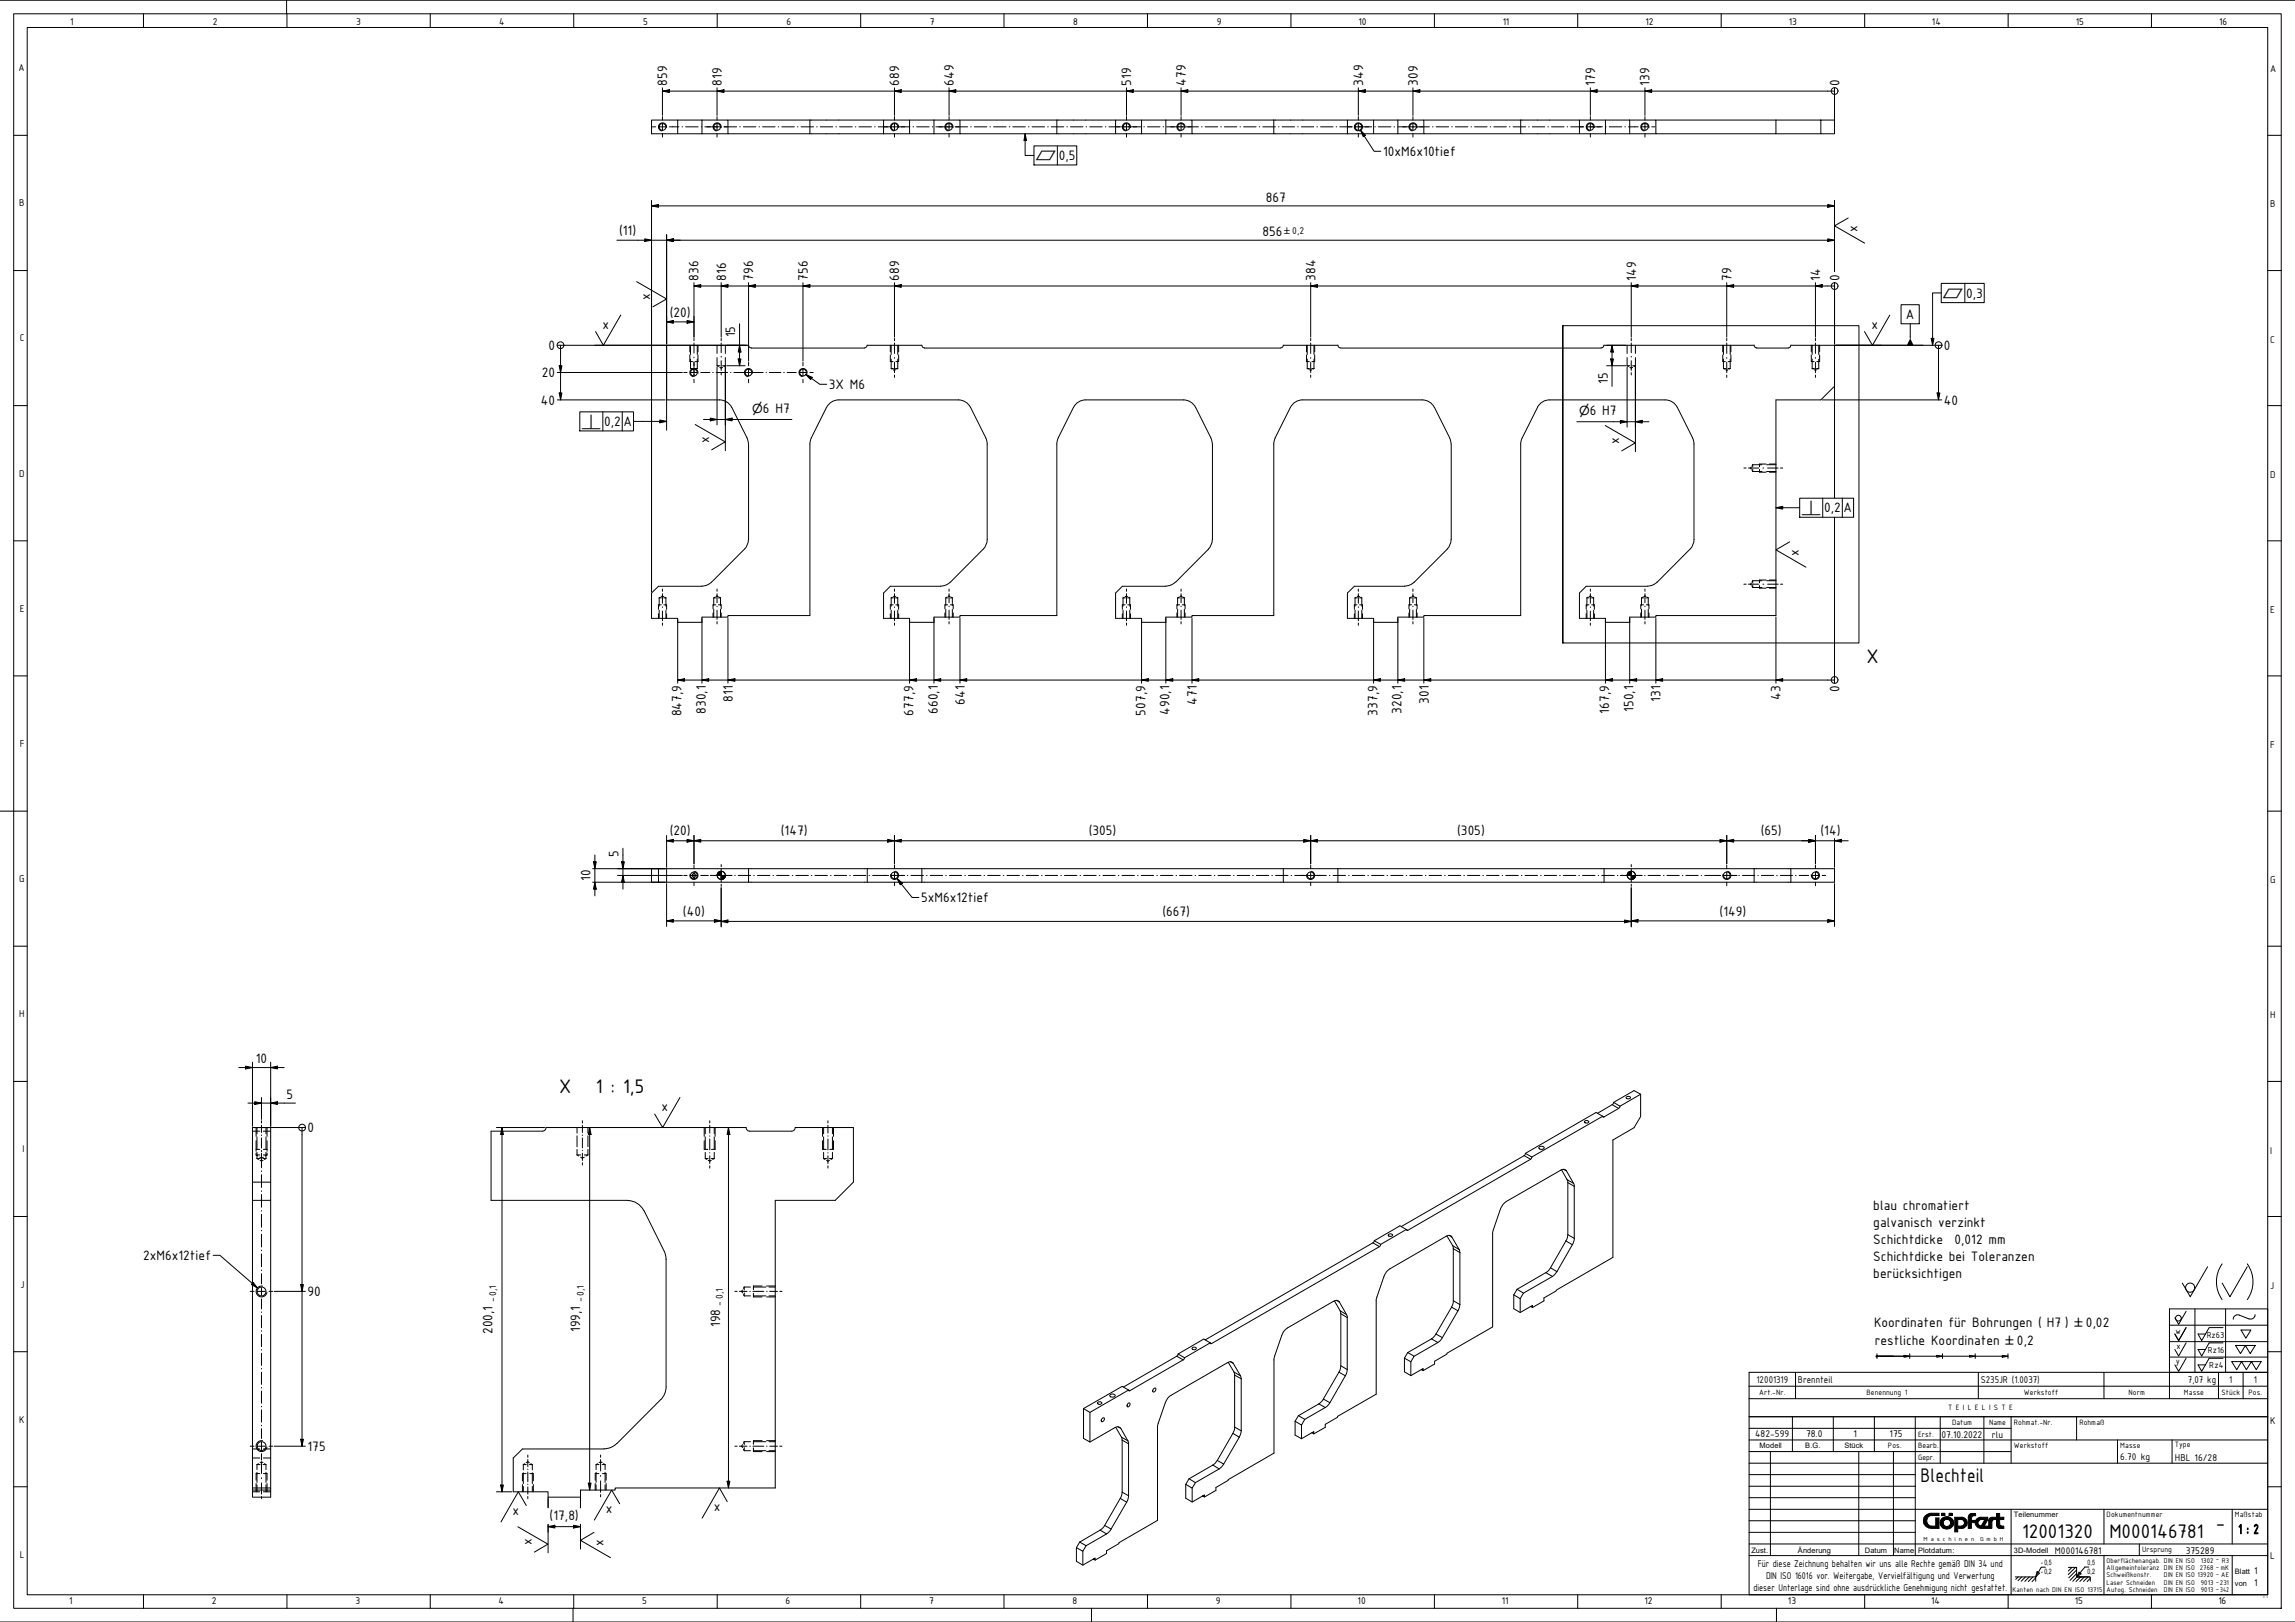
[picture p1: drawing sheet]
<svg xmlns="http://www.w3.org/2000/svg" width="841mm" height="594mm" viewBox="0 0 841 594" stroke-linecap="round" stroke-linejoin="round" font-family="sans-serif">
<defs><g id="words">
<g font-size="7.7">
<text x="684" y="243">X</text>
<text x="204.9" y="400.1">X</text>
<text x="218.4" y="400.1">1 : 1,5</text>
<text x="703.8" y="542.8">Blechteil</text>
<text x="741" y="563.3">12001320</text>
<text x="773" y="563.3">M000146781</text>
<text x="812" y="560">-</text>
</g>
<g font-size="5.4">
<text x="244.5" y="31.3" transform="rotate(-90 244.5 31.3)">859</text>
<text x="264.5" y="31.3" transform="rotate(-90 264.5 31.3)">819</text>
<text x="329.6" y="31.3" transform="rotate(-90 329.6 31.3)">689</text>
<text x="349.6" y="31.3" transform="rotate(-90 349.6 31.3)">649</text>
<text x="414.5" y="31.3" transform="rotate(-90 414.5 31.3)">519</text>
<text x="434.5" y="31.3" transform="rotate(-90 434.5 31.3)">479</text>
<text x="499.6" y="31.3" transform="rotate(-90 499.6 31.3)">349</text>
<text x="519.6" y="31.3" transform="rotate(-90 519.6 31.3)">309</text>
<text x="584.5" y="31.3" transform="rotate(-90 584.5 31.3)">179</text>
<text x="604.5" y="31.3" transform="rotate(-90 604.5 31.3)">139</text>
<text x="674.1" y="31.3" transform="rotate(-90 674.1 31.3)">0</text>
<text x="388" y="58.7">0,5</text>
<text x="506.9" y="57.1">10xM6x10tief</text>
<text x="463.9" y="73.8">867</text>
<text x="226.9" y="86">(11)</text>
<text x="462.6" y="86.3">856</text>
<text x="680.7" y="84.9" transform="rotate(-90 680.7 84.9)">x</text>
<text x="256" y="102.8" transform="rotate(-90 256 102.8)">836</text>
<text x="266.1" y="102.8" transform="rotate(-90 266.1 102.8)">816</text>
<text x="276" y="102.8" transform="rotate(-90 276 102.8)">796</text>
<text x="296" y="102.8" transform="rotate(-90 296 102.8)">756</text>
<text x="329.6" y="102.8" transform="rotate(-90 329.6 102.8)">689</text>
<text x="482" y="102.8" transform="rotate(-90 482 102.8)">384</text>
<text x="599.6" y="102.8" transform="rotate(-90 599.6 102.8)">149</text>
<text x="634.6" y="102.8" transform="rotate(-90 634.6 102.8)">79</text>
<text x="667.1" y="102.8" transform="rotate(-90 667.1 102.8)">14</text>
<text x="674.1" y="102.8" transform="rotate(-90 674.1 102.8)">0</text>
<text x="238.3" y="109.9" transform="rotate(-90 238.3 109.9)">x</text>
<text x="720.5" y="109.1">0,3</text>
<text x="245.4" y="115.9">(20)</text>
<text x="698.4" y="116.9">A</text>
<text x="220.8" y="120.5">x</text>
<text x="269.4" y="123.6" transform="rotate(-90 269.4 123.6)">15</text>
<text x="685.8" y="120.5">x</text>
<text x="201" y="128.2">0</text>
<text x="712.3" y="128.2">0</text>
<text x="198.5" y="138.2">20</text>
<text x="303.7" y="142.5">3X M6</text>
<text x="589.2" y="140.8" transform="rotate(-90 589.2 140.8)">15</text>
<text x="198.2" y="148.2">40</text>
<text x="712.3" y="148.2">40</text>
<text x="279.6" y="151.2">6 H7</text>
<text x="582.5" y="152">6 H7</text>
<text x="221.4" y="156.1">0,2</text>
<text x="228.5" y="156.1">A</text>
<text x="259.8" y="162.2" transform="rotate(-90 259.8 162.2)">x</text>
<text x="593.3" y="162.6" transform="rotate(-90 593.3 162.6)">x</text>
<text x="668.5" y="187.7">0,2</text>
<text x="675.6" y="187.7">A</text>
<text x="659.2" y="203.5" transform="rotate(-90 659.2 203.5)">x</text>
<text x="268.5" y="257" transform="rotate(-90 268.5 257)">811</text>
<text x="523.6" y="257.7" transform="rotate(-90 523.6 257.7)">301</text>
<text x="608.5" y="257" transform="rotate(-90 608.5 257)">131</text>
<text x="652.5" y="256.3" transform="rotate(-90 652.5 256.3)">43</text>
<text x="674.1" y="253.5" transform="rotate(-90 674.1 253.5)">0</text>
<text x="249.7" y="262.4" transform="rotate(-90 249.7 262.4)">847,9</text>
<text x="258.6" y="261.4" transform="rotate(-90 258.6 261.4)">830,1</text>
<text x="334.7" y="262.1" transform="rotate(-90 334.7 262.1)">677,9</text>
<text x="343.7" y="261.4" transform="rotate(-90 343.7 261.4)">660,1</text>
<text x="353.6" y="258" transform="rotate(-90 353.6 258)">641</text>
<text x="419.7" y="262.1" transform="rotate(-90 419.7 262.1)">507,9</text>
<text x="428.6" y="261.7" transform="rotate(-90 428.6 261.7)">490,1</text>
<text x="438.5" y="258" transform="rotate(-90 438.5 258)">471</text>
<text x="504.8" y="262.1" transform="rotate(-90 504.8 262.1)">337,9</text>
<text x="513.7" y="261.4" transform="rotate(-90 513.7 261.4)">320,1</text>
<text x="589.7" y="261.4" transform="rotate(-90 589.7 261.4)">167,9</text>
<text x="598.6" y="260.7" transform="rotate(-90 598.6 260.7)">150,1</text>
<text x="245.4" y="306">(20)</text>
<text x="286.1" y="306">(147)</text>
<text x="399" y="306">(305)</text>
<text x="534" y="306">(305)</text>
<text x="645.2" y="306">(65)</text>
<text x="667.1" y="306">(14)</text>
<text x="226.7" y="313.9" transform="rotate(-90 226.7 313.9)">5</text>
<text x="216.4" y="322.7" transform="rotate(-90 216.4 322.7)">10</text>
<text x="250.3" y="335.3">(40)</text>
<text x="337.6" y="330.5">5xM6x12tief</text>
<text x="426" y="335.5">(667)</text>
<text x="630.1" y="335.3">(149)</text>
<text x="93.7" y="389.4">10</text>
<text x="105" y="402.4">5</text>
<text x="242.4" y="407.1">x</text>
<text x="112.7" y="414.8">0</text>
<text x="686.5" y="443">blau chromatiert</text>
<text x="686.5" y="449.2">galvanisch verzinkt</text>
<text x="686.5" y="455.5">Schichtdicke</text>
<text x="716.3" y="455.5">0,012 mm</text>
<text x="52.5" y="461.5">2xM6x12tief</text>
<text x="686.5" y="461.7">Schichtdicke bei Toleranzen</text>
<text x="686.5" y="467.9">berücksichtigen</text>
<text x="112.7" y="474.8">90</text>
<text x="686.8" y="485.9">Koordinaten für Bohrungen ( H7 )</text>
<text x="764.4" y="485.9">0,02</text>
<text x="180.5" y="488.6" transform="rotate(-90 180.5 488.6)">200,1</text>
<text x="212.7" y="487.9" transform="rotate(-90 212.7 487.9)">199,1</text>
<text x="263.9" y="486.1" transform="rotate(-90 263.9 486.1)">198</text>
<text x="687" y="492.6">restliche Koordinaten</text>
<text x="739.1" y="492.6">0,2</text>
<text x="112.7" y="531.4">175</text>
<text x="187.8" y="554.8">x</text>
<text x="201.4" y="556.9">(17,8)</text>
<text x="222.1" y="554.1">x</text>
<text x="261.6" y="553.4">x</text>
<text x="194.9" y="565.9" transform="rotate(-90 194.9 565.9)">x</text>
<text x="221.1" y="566.3" transform="rotate(-90 221.1 566.3)">x</text>
</g>
<text font-size="5.3" x="820.2" y="561.8">1 : 2</text>
<g font-size="4.6">
<text x="379.4" y="58.6">⏥</text>
<text x="711.9" y="109">⏥</text>
<text x="275.7" y="151.2">⌀</text>
<text x="578.7" y="152">⌀</text>
<text x="213" y="156.9">⟂</text>
<text x="660" y="188.5">⟂</text>
<text x="760.2" y="485.9">±</text>
<text x="734.9" y="492.6">±</text>
</g>
<g font-size="3.9">
<text x="25.7" y="9.1">1</text>
<text x="78" y="9.1">2</text>
<text x="130.6" y="9.1">3</text>
<text x="182.9" y="9.1">4</text>
<text x="235.6" y="9.1">5</text>
<text x="288.2" y="9.1">6</text>
<text x="340.8" y="9.1">7</text>
<text x="393.3" y="9.1">8</text>
<text x="445.9" y="9.1">9</text>
<text x="497.8" y="9.1">10</text>
<text x="550.7" y="9.1">11</text>
<text x="603" y="9.1">12</text>
<text x="655.5" y="9.1">13</text>
<text x="708" y="9.1">14</text>
<text x="760.7" y="9.1">15</text>
<text x="813.2" y="9.1">16</text>
<text x="6.7" y="26.1">A</text>
<text x="832" y="26.5">A</text>
<text x="7" y="75.6">B</text>
<text x="832" y="76">B</text>
<text x="473.6" y="85.8">0,2</text>
<text x="7.2" y="125.1">C</text>
<text x="832" y="125.5">C</text>
<text x="7" y="174.6">D</text>
<text x="832" y="175">D</text>
<text x="7.2" y="224.1">E</text>
<text x="832" y="224.5">E</text>
<text x="7.2" y="273.6">F</text>
<text x="832" y="274">F</text>
<text x="7" y="323.1">G</text>
<text x="832" y="323.5">G</text>
<text x="7" y="372.6">H</text>
<text x="832" y="373">H</text>
<text x="8.3" y="422.1">I</text>
<text x="832" y="422.5">I</text>
<text x="7.5" y="471.6">J</text>
<text x="832" y="472">J</text>
<text x="181.6" y="477" transform="rotate(-90 181.6 477)">-0,1</text>
<text x="213.7" y="477" transform="rotate(-90 213.7 477)">-0,1</text>
<text x="264.6" y="478.2" transform="rotate(-90 264.6 478.2)">- 0,1</text>
<text x="643.7" y="506.4">12001319</text>
<text x="658.9" y="506.4">Brennteil</text>
<text x="725.9" y="506.5">S235JR (1.0037)</text>
<text x="801.8" y="506.4">7,07 kg</text>
<text x="816.9" y="506.4">1</text>
<text x="825.9" y="506.4">1</text>
<text x="7" y="521.1">K</text>
<text x="832" y="521.5">K</text>
<text x="643.2" y="526.5">482-599</text>
<text x="661.9" y="526.5">78.0</text>
<text x="679.3" y="526.5">1</text>
<text x="692.5" y="526.5">175</text>
<text x="711.5" y="526.6">07.10.2022</text>
<text x="797" y="535.1">HBL 16/28</text>
<text x="801" y="569.1">375289</text>
<text x="7.2" y="570.6">L</text>
<text x="644.1" y="573.9">Für diese Zeichnung behalten wir uns alle Rechte gemäß DIN 34 und</text>
<text x="832" y="571">L</text>
<text x="647.2" y="578.3">DIN ISO 16016 vor. Weitergabe, Vervielfältigung und Verwertung</text>
<text x="826" y="576.6">1</text>
<text x="826" y="581.1">1</text>
<text x="25.3" y="587.6">1</text>
<text x="77.7" y="587.6">2</text>
<text x="130.2" y="587.6">3</text>
<text x="182.6" y="587.6">4</text>
<text x="235.3" y="587.6">5</text>
<text x="287.9" y="587.6">6</text>
<text x="340.5" y="587.6">7</text>
<text x="393" y="587.6">8</text>
<text x="445.6" y="587.6">9</text>
<text x="497.5" y="587.6">10</text>
<text x="550.4" y="587.6">11</text>
<text x="602.7" y="587.6">12</text>
<text x="642.6" y="582.6">dieser Unterlage sind ohne ausdrückliche Genehmigung nicht gestattet.</text>
<text x="655.2" y="587.6">13</text>
<text x="707.6" y="587.6">14</text>
<text x="760.3" y="587.6">15</text>
<text x="812.9" y="587.6">16</text>
</g>
<g font-size="3.8">
<text x="729.9" y="526.6">rlu</text>
<text x="777" y="534.8">6.70 kg</text>
<text x="753" y="569">M000146781</text>
</g>
<g font-size="3.4">
<text x="797.2" y="488.4">w</text>
<text x="808.7" y="490">Rz63</text>
<text x="797.6" y="494.2">x</text>
<text x="809.1" y="495.7">Rz16</text>
<text x="797.3" y="499.7">y</text>
<text x="809.6" y="500.9">Rz4</text>
</g>
<text font-size="3.2" x="470.6" y="85.8">±</text>
<g font-size="3">
<text x="644.7" y="511">Art.-Nr.</text>
<text x="684" y="511">Benennung 1</text>
<text x="741.7" y="511">Werkstoff</text>
<text x="780" y="511">Norm</text>
<text x="800.3" y="511">Masse</text>
<text x="814.1" y="511">Stück</text>
<text x="824" y="511">Pos.</text>
<text x="713.9" y="516.6">T E I L E L I S T E</text>
<text x="715.3" y="521.9">Datum</text>
<text x="728.9" y="521.9">Name</text>
<text x="738" y="521.9">Rohmat.-Nr.</text>
<text x="762" y="521.9">Rohmaß</text>
<text x="702.9" y="526.4">Erst.</text>
<text x="691.8" y="530.4">Pos.</text>
<text x="702.9" y="530.4">Bearb.</text>
<text x="738" y="530.4">Werkstoff</text>
<text x="777" y="530.4">Masse</text>
<text x="797" y="530.1">Type</text>
<text x="702.9" y="534.6">Gepr.</text>
<text x="772" y="555.8">Dokumentnummer</text>
<text x="819" y="555.8">Maßstab</text>
<text x="785" y="568.5">Ursprung</text>
</g>
<g font-size="2.7">
<text x="644.8" y="530.4">Modell</text>
<text x="661.5" y="530.4">B.G.</text>
<text x="675.9" y="530.4">Stück</text>
<text x="738" y="555.8">Teilenummer</text>
<text x="641.8" y="568.7">Zust.</text>
<text x="658.9" y="568.7">Änderung</text>
<text x="683.4" y="568.7">Datum</text>
<text x="694.1" y="568.7">Name</text>
<text x="702.9" y="568.7">Plotdatum:</text>
<text x="738" y="568.7">3D-Modell</text>
<text x="748" y="573.3">- 0,5</text>
<text x="765" y="573.3">0,5</text>
<text x="772" y="575">Allgemeintoleranz DIN EN ISO 2768 - mK</text>
<text x="772" y="572.3">Oberflächenangab. DIN EN ISO</text>
<text x="806.5" y="572.3">1302 - R3</text>
<text x="748" y="576.4">- 0,2</text>
<text x="765" y="576.4">0,2</text>
<text x="772" y="577.7">Schweißkonstr.</text>
<text x="772" y="580.4">Laser Schneiden</text>
<text x="793" y="577.7">DIN EN ISO 13920 - AE</text>
<text x="793" y="580.4">DIN EN ISO</text>
<text x="806.5" y="580.4">9013 -231</text>
<text x="819" y="576.6">Blatt</text>
<text x="819" y="581.1">von</text>
<text x="737.6" y="583.1">Kanten nach DIN EN ISO 13715</text>
<text x="772" y="583.1">Autog. Schneiden</text>
<text x="793" y="583.1">DIN EN ISO</text>
<text x="806.5" y="583.1">9013 -342</text>
</g>
<g font-size="2.3">
<text x="704.9" y="564.5">M a s c h i n e n</text>
<text x="725.6" y="564.5">G m b H</text>
</g>
<text font-size="1.1" x="829.4" y="585.2">V. 2</text>
</g></defs>
<!-- layer: Sichtbare Kanten -->
<g fill="none" stroke="#000" stroke-width=".37">
<path d="M238.8 44h9.5v5h-9.5zM248.3 44h8.9M248.3 49h18.5M257.2 44h9.6v5h30v-5M257.2 44v5M266.8 44h57M296.8 49h27M323.8 44h9.5v5h-9.5zM333.3 44h9M333.3 49h18.5M342.3 44h9.5v5h35.5v-5M342.3 44v5"/>
<path d="M351.8 44h57M387.3 49h21.5M408.8 44h9.5v5h-9.5zM418.3 44h8.9M418.3 49h18.5M427.2 44h9.6v5h30v-5M427.2 44v5M436.8 44h57M466.8 49h27M493.8 44h9.6v5h-9.6zM503.4 44h8.9M503.4 49h18.4"/>
<path d="M512.3 44h9.5v5h35.5v-5M512.3 44v5M521.8 44h57M557.3 49h21.5M578.8 44h9.5v5h-9.5zM588.3 44h8.9M588.3 49h18.5M597.2 44h9.6v5h44v-5M597.2 44v5M606.8 44h60.5M650.8 49h16.5M667.3 44h5v5h-5z"/>
<path d="M317.8 126.4l-.3 .7-.7 .4-41.5-.1a.99 .99 0 0 1-1-.9h-30v20h19.4M317.8 126.5l20-.1a.98 .98 0 0 0 1 1l130.5 .1M469.3 127.4a.98 .98 0 0 0 1-1l20 .1a.99 .99 0 0 0 1 .9M491.3 127.5l95.5-.1 .7-.3 .3-.6 55-.1 .3 .7 .7 .4 11.5-.1a.99 .99 0 0 0 1-.9h16v14.9l-5 5.1h-16.5v79h-44v.5h-9.6v1.9h-8.9v-1.4h-9.5v-9.3l2.5-2.5h22.4M263.7 146.5a5 5 0 0 1 4.4 2.7l5.6 11.2 .5 1.8 .1 35.4-.5 2.2-1 1.3M351.2 146.5a5 5 0 0 1 4.4 2.7l5.7 11.2 .4 1.8 .1 35.4-.5 2.2-1 1.3M351.2 146.5h-43.8a5.1 5.1 0 0 0-4.5 2.7l-5.6 11.2-.5 1.8v63.3h-30v.5h-9.6v1.9h-8.9v-1.4h-9.5v-9.3l2.5-2.5h15.9M438.1 149.2a5 5 0 0 0-4.4-2.7h-35.8a5.1 5.1 0 0 0-4.5 2.7l-5.6 11.2-.5 1.8v63.3h-35.5v.5h-9.5v1.9h-9v-1.4h-9.5v-9.3l2.5-2.5h18.4M438.1 149.2l5.6 11.2M525.6 149.2a5 5 0 0 0-4.4-2.7h-43.8a5.1 5.1 0 0 0-4.5 2.7l-5.6 11.2-.5 1.8v63.3h-30v.5h-9.6v1.9h-8.9v-1.4h-9.5v-9.3l2.5-2.5h15.9M525.7 149.2l5.5 11.2M567.8 146.5a4.9 4.9 0 0 0-4.4 2.7l-5.6 11.2-.5 1.8v63.3h-35.5v.5h-9.5v1.9h-8.9v-1.4h-9.6v-9.3l2.5-2.5h18.4"/>
<path d="M567.9 146.5h42.3M610.2 146.5a5.1 5.1 0 0 1 4.5 2.7l5.5 11.2 .6 1.8v35.4l-.3 1.7-1.2 1.8M443.7 160.4l.5 2.2M444.3 162.7v34.9M531.2 160.4l.5 2.2M531.8 162.7v34.9M444.2 197.6l-.2 1.7-1.2 1.8M531.7 197.6l-.2 1.7-1.2 1.8M260.7 213.2l-1.3 1-2.2 .5M272.8 201.1l-12.1 12.2M348.2 213.2l-1.3 1-2.2 .5M360.3 201.1l-12.1 12.2"/>
<path d="M430.7 213.2l-1.3 1-2.2 .5M442.8 201.1l-12 12.2M518.2 213.2l-1.3 1-2.2 .5M530.4 201.1l-12.2 12.2M607.3 213.2l-1.4 1-2.2 .5M619.3 201.1l-12 12.2M241.3 318.2h-2.5v4.9h2.5v-4.9h33M244.3 318.2v4.9M274.3 318.2h382v4.9M274.3 318.2v4.9h398v-4.9h-16M317.8 318.2v4.9M337.8 318.2v4.9"/>
<path d="M470.3 318.2v4.9M490.3 318.2v4.9M587.8 318.2v4.9M642.8 318.2v4.9M241.3 323.1h33M253.9 320.1a.61 .61 0 0 1 .9 .5 .61 .61 0 0 1-.9 .6zM180 414.3h18.8M198.8 414.3l1-.5 .3-.8h73.3l.3 .8 1 .5h15.4M290.1 414.3l1.1-.5 .2-.8h21.3v20l-6.6 6.6h-22v105.4h-58.7v.8h-12.7v2.6h-11.8v-2h-12.8v-12.4l3.4-3.3h29.9M580.6 410.7a.85 .85 0 0 1 .9-.3 .85 .85 0 0 1 .7 .7 .85 .85 0 0 1-.9 .3 .85 .85 0 0 1-.7-.7zM587.3 408.8l-2.4-1.3-25.9 14.9M587.3 408.8l-26 15"/>
<path d="M591.3 403.8l-.3 .7-5.6 3.3M591.3 403.8l2.4 1.4M593.7 405.2l-.5 .8-5.4 3.1-.5-.3M596.1 401.7l.6-.2 .8 .4a.77 .77 0 0 1-.8 .6 .77 .77 0 0 1-.8-.6zM601.2 400.8v8.2l-2.4 4-7.7 4.5v43l-20.8 12v.3l-4.5 2.6v1.1l-4.2 2.4M601.2 400.8l-2.4-1.3-7.5 4.3M601.2 400.8l-7.5 4.4M92.5 433h6.7v6.6h-6.7zM92.5 433v-20h6.7v20M92.5 439.6v105.4M99.2 439.6v105.4M180 439.6h50"/>
<path d="M230 439.7a6.6 6.6 0 0 1 5.9 3.7M559 422.4l-.5 .9-45 25.9M559 422.4l2.3 1.4M561.3 423.8l-.4 .8-45 26-.5-.3M564.1 420.1a1.06 1.06 0 0 1 1.7 .4 1.07 1.07 0 0 1-1 .5 1.07 1.07 0 0 1-.9-.8zM572.2 428.4l2.3 4.3v19.5l-.3 1.7-6.8 11.5-11.5 6.8M236 443.3l7.4 15 .7 2.5v47.1l-.4 2.2-1.6 2.5M503.6 454.4l-.5 .8-61.5 35.6M503.6 454.4l2.4 1.4M506 455.8l-.5 .8-61.5 35.5-.3 .1-.2-.4M509 452l.5-.1 .8 .3a.77 .77 0 0 1-.8 .7 .77 .77 0 0 1-.7-.7zM515.4 450.3l-2.4-1.3-9.4 5.4"/>
<path d="M515.4 450.3l-9.4 5.5M530.2 452.7l2.4 4.3-.2 20.6-6.9 12-.9 .8-8.7 5M489 476.5l2.1 3.6 .3 1.1v19l-.4 1.8-6.4 11-1.3 1.2-7.5 4.3M554.7 474.3v5l2.4 1.4 4.5-2.6v.8l-.6-.4M555.9 472.2l2.4 1.4-1.2 2.1-2.4-1.4M555.9 472.2l-1.2 2.1M557.1 475.7v5M558.3 473.6l10.6-6.1 .9-.7 6.7-11.5 .4-1.2v-20l-2.9-5.2-.8-.6-1.3 .3-20 11.5-1.8 2.1-3.1 9.1v34.7l-16.8 9.7v.3l-4.5 2.6v1l-4.2 2.4M431.7 495.9l-.5 .8-19.5 11.3M431.7 495.9l2.4 1.4M434.1 497.3l-.5 .8-19.6 11.3h-.3l-.1-.3M437 493.6l1-.2 .3 .3a.73 .73 0 0 1-.7 .7 .73 .73 0 0 1-.7-.7z"/>
<path d="M443.5 491.8l-2.4-1.4-9.4 5.5M443.5 491.8l-9.4 5.5M450.1 499l2.3 4.2-.1 20.6-7 12.1-9.6 5.7M514.7 497.4v5l2.3 1.4 4.5-2.6v.8l-.6-.4M515.9 495.4l2.3 1.3-1.2 2.1-2.3-1.4M515.9 495.4l-1.2 2M517 498.8v5M518.2 496.7l9.6-5.7 7-12 .2-20.2-.3-1.1-2.8-4.9-.7-.3-1.2 .3-20.7 11.9-1.2 1.2-.9 1.6-2.9 8.5v34.6l-14.1 8.2v.3l-4.6 2.6v1.1l-4.1 2.4M242.1 512.6l-16 16.1M397.1 515.9l14.1-8.1 2.4 1.3-14.2 8.2v10.9l-2.3-1.4zM397.1 515.9l2.3 1.4M402.2 513.7a.85 .85 0 0 1 .9-.3 .85 .85 0 0 1 .6 .7 .85 .85 0 0 1-.9 .3 .85 .85 0 0 1-.6-.7z"/>
<path d="M403.9 519.5l.5-.2a.75 .75 0 0 1 .1 .9 .75 .75 0 0 1-.9 .3zM406.8 510.8a1.04 1.04 0 0 1 1.8 .5 1.13 1.13 0 0 1-1.9-.3zM413.3 514.1l.5-.3a.76 .76 0 0 1 .2 1 .76 .76 0 0 1-.9 .3zM422.8 508.6l.4-.2a.78 .78 0 0 1 .2 1 .78 .78 0 0 1-.9 .3zM475.8 518.5l2.4 1.3-1.3 2.1-2.3-1.4M475.8 518.5l-1.2 2M478.2 519.8l8.3-5 7-12 .2-20.7-2.8-5.2-.9-.6-1.3 .3-16.9 9.8-1.2 1.1-.9 1.6-2.8 8.5v34.6l-16.8 9.7v.3l-4.5 2.6v1.1l-4.2 2.4M226 528.7l-1.8 1.3-2.9 .6M399.4 528.2l9.2-5.3 1.2-.3 .9 .5 2.9 5.3v19.4l-.4 1.8-6.4 11-1.3 1.2-7.5 4.3M408.9 522.8l2.1 3.6 .2 1.1-.2 20.2-6.9 12-8.4 5.1M474.6 520.5v5.1l2.3 1.4 4.6-2.6v.8l-.7-.4M476.9 521.9v5.1"/>
<path d="M99.2 545v3.4h-6.7v-2.6M99.2 545h-6.7v.8h6.7M434.5 543.7v5l2.4 1.4 4.5-2.6v.8l-.6-.4M435.7 541.6l2.4 1.4-1.2 2.1-2.4-1.4M435.7 541.6l-1.2 2.1M436.9 545.1v5M438.1 543l8.7-5 .9-.8 7-12 .2-20.2-.3-1.1-2.7-4.6-.9-.5-1.2 .3-21 12.2-.9 .8-.9 1.7-2.8 8.5v34.6l-14.2 8.2v.3l-4.5 2.6v1l-4.2 2.4M394.5 566.8v5.1l2.3 1.3 4.5-2.6v.8l-.6-.4M395.7 564.8l2.3 1.3-1.2 2.1-2.3-1.4M395.7 564.8l-1.2 2M396.8 568.2v5"/>
<circle cx="242.8" cy="46.5" r="1.24"/>
<circle cx="262.8" cy="46.5" r="1.24"/>
<circle cx="327.8" cy="46.5" r="1.24"/>
<circle cx="347.8" cy="46.5" r="1.24"/>
<circle cx="412.8" cy="46.5" r="1.24"/>
<circle cx="432.8" cy="46.5" r="1.24"/>
<circle cx="497.8" cy="46.5" r="1.24"/>
<circle cx="517.8" cy="46.5" r="1.24"/>
<circle cx="582.8" cy="46.5" r="1.24"/>
<circle cx="602.8" cy="46.5" r="1.24"/>
<circle cx="254.3" cy="136.5" r="1.24"/>
<circle cx="274.3" cy="136.5" r="1.24"/>
<circle cx="294.3" cy="136.5" r="1.24"/>
<circle cx="254.3" cy="320.6" r="1.24"/>
<circle cx="264.3" cy="320.6" r="1.49"/>
<circle cx="327.8" cy="320.6" r="1.24"/>
<circle cx="480.3" cy="320.6" r="1.24"/>
<circle cx="597.8" cy="320.6" r="1.49"/>
<circle cx="632.8" cy="320.6" r="1.24"/>
<circle cx="665.3" cy="320.6" r="1.24"/>
<circle cx="95.9" cy="473" r="1.62"/>
<circle cx="95.9" cy="529.7" r="1.62"/>
</g>
<!-- layer: Gewinde -->
<g fill="none" stroke="#000" stroke-width=".37">
<path d="M244.3 46.7a1.49 1.49 0 0 0-1.2-1.7 1.49 1.49 0 0 0-1.8 1.2 1.49 1.49 0 0 0 1.2 1.8M264.3 46.7a1.49 1.49 0 0 0-1.2-1.7 1.49 1.49 0 0 0-1.8 1.2 1.49 1.49 0 0 0 1.2 1.8M329.3 46.7a1.49 1.49 0 0 0-1.2-1.7 1.49 1.49 0 0 0-1.8 1.2 1.49 1.49 0 0 0 1.3 1.8M349.2 46.7a1.49 1.49 0 0 0-1.2-1.7 1.49 1.49 0 0 0-1.7 1.2 1.49 1.49 0 0 0 1.2 1.8M414.3 46.7a1.49 1.49 0 0 0-1.3-1.7 1.49 1.49 0 0 0-1.7 1.2 1.49 1.49 0 0 0 1.2 1.8M434.3 46.7a1.49 1.49 0 0 0-1.3-1.7 1.49 1.49 0 0 0-1.7 1.2 1.49 1.49 0 0 0 1.2 1.8M499.3 46.7a1.49 1.49 0 0 0-1.2-1.7 1.49 1.49 0 0 0-1.8 1.2 1.49 1.49 0 0 0 1.2 1.8M519.3 46.7a1.49 1.49 0 0 0-1.2-1.7 1.49 1.49 0 0 0-1.8 1.2 1.49 1.49 0 0 0 1.3 1.8M584.2 46.7a1.49 1.49 0 0 0-1.2-1.7 1.49 1.49 0 0 0-1.7 1.2 1.49 1.49 0 0 0 1.2 1.8M604.2 46.7a1.49 1.49 0 0 0-1.2-1.7 1.49 1.49 0 0 0-1.7 1.2 1.49 1.49 0 0 0 1.2 1.8M255.8 136.7a1.49 1.49 0 0 0-1.3-1.7 1.49 1.49 0 0 0-1.7 1.2 1.49 1.49 0 0 0 1.2 1.7M275.8 136.7a1.49 1.49 0 0 0-1.3-1.7 1.49 1.49 0 0 0-1.7 1.2 1.49 1.49 0 0 0 1.2 1.7"/>
<path d="M295.8 136.7a1.49 1.49 0 0 0-1.3-1.7 1.49 1.49 0 0 0-1.7 1.2 1.49 1.49 0 0 0 1.2 1.7M254.5 319.1a1.49 1.49 0 0 1 1.3 1.8 1.49 1.49 0 0 1-1.8 1.2 1.49 1.49 0 0 1-1.2-1.7M328.1 319.1a1.49 1.49 0 0 1 1.2 1.8 1.49 1.49 0 0 1-1.7 1.2 1.49 1.49 0 0 1-1.3-1.7M480.5 319.1a1.49 1.49 0 0 1 1.3 1.8 1.49 1.49 0 0 1-1.8 1.2 1.49 1.49 0 0 1-1.2-1.7M633.1 319.1a1.49 1.49 0 0 1 1.2 1.8 1.49 1.49 0 0 1-1.7 1.2 1.49 1.49 0 0 1-1.3-1.7M665.5 319.1a1.49 1.49 0 0 1 1.2 1.8 1.49 1.49 0 0 1-1.7 1.2 1.49 1.49 0 0 1-1.2-1.7M96.2 471a2 2 0 0 0-2.3 1.7 2 2 0 0 0 1.6 2.3 2 2 0 0 0 2.3-1.6M96.2 527.7a2 2 0 0 0-2.3 1.6 2 2 0 0 0 1.6 2.3 2 2 0 0 0 2.3-1.6"/>
</g>
<!-- layer: Verdeckte Kanten -->
<g fill="none" stroke="#000" stroke-width=".37">
<path d="M252.8 130v2.4h1M252.8 126.5v2.4M253 135h.9M253 135l.3 .1M253 126.5v3.3M253 131.5v3.5M253.5 135.2l.2 .2M254.7 135h.8M255.1 135.2l-.3 .2M255.5 135l-.2 .1M255.5 126.5v3.3M255.5 131.5v3.5"/>
<path d="M255.8 130v2.4h-1M255.8 126.5v2.4M262.8 134h1M262.8 134l.5 .3M262.8 126.5v2.9M262.8 131v3M263.8 134.5l.5 .3 .5-.3M264.8 134h1M265.8 134l-.5 .3M265.8 126.5v2.9M265.8 131v3M326.3 130v2.4h1"/>
<path d="M326.3 126.5v2.4M326.6 135h.8M326.6 135l.4 .2M326.6 126.5v3.3M326.6 131.5v3.5M327.4 135.4l.4 .3 .4-.3M328.2 135h.8M329 135l-.4 .2M329 126.5v3.3M329 131.5v3.5M329.3 130v2.4h-1M329.3 126.5v2.4"/>
<path d="M478.8 130v2.4h1M478.8 126.5v2.4M479 135h.9M479 135l.5 .2M479 126.5v3.3M479 131.5v3.5M479.9 135.4l.4 .3 .4-.3M480.7 135h.8M481.5 135l-.4 .2M481.5 126.5v3.3M481.5 131.5v3.5M481.8 130v2.4h-1"/>
<path d="M481.8 126.5v2.4M596.3 134h1M596.3 134l.5 .3M596.3 126.5v2.9M596.3 131v3M597.3 134.5l.5 .3 .5-.3M598.3 134h1M599.3 134l-.5 .3M599.3 126.5v2.9M599.3 131v3M631.3 126.5v2.4M631.3 130v2.4h1"/>
<path d="M631.6 135h.8M631.6 135l.4 .2M631.6 126.5v3.3M631.6 131.5v3.5M632.4 135.4l.4 .3 .4-.3M633.2 135h.8M634 135l-.4 .2M634 126.5v3.3M634 131.5v3.5M634.3 126.5v2.4M634.3 130v2.4h-1M663.8 130v2.4h1"/>
<path d="M663.8 126.5v2.4M664.1 135h.8M664.1 135l.4 .2M664.1 126.5v3.3M664.1 131.5v3.5M664.9 135.4l.4 .3 .4-.3M665.7 135h.8M666.5 135l-.4 .2M666.5 126.5v3.3M666.5 131.5v3.5M666.8 130v2.4h-1M666.8 126.5v2.4"/>
<path d="M641.8 171l-.3 .4 .3 .5M642 172.2l.3 .5M642.3 170.2v.8M642.3 171.9v.8M642.3 170.2l-.3 .5M642.3 170.2h3.4M642.3 172.7h3.4M644.8 171.9v1h2.4M647.2 170h-2.4v1M647.4 170.2h3.4M647.4 172.7h3.4M648.4 170h2.4"/>
<path d="M648.4 172.9h2.4M241.6 219h.8M241.6 219v3M242 218.7l-.4 .3M242.4 218.5l.4-.2 .4 .2M243.2 219h.8M243.6 218.7l.4 .3M244 219v3M261.6 219h.8M261.6 219v2.8M262 218.7l-.4 .3M262.4 218.5l.4-.2 .4 .2"/>
<path d="M263.2 219h.8M263.6 218.7l.4 .3M264 219v2.8M326.6 219v3M326.6 219h.8M327 218.7l-.4 .3M327.4 218.5l.4-.2 .4 .2M328.2 219h.8M328.6 218.7l.4 .3M329 219v3M346.6 219h.8M346.6 219v2.8"/>
<path d="M347 218.7l-.4 .3M347.4 218.5l.4-.2 .4 .2M348.2 219h.8M348.6 218.7l.4 .3M349 219v2.8M411.5 219h.9M411.5 219v3M412 218.7l-.5 .3M412.4 218.5l.4-.2 .4 .2M413.2 219h.8M413.6 218.7l.4 .3M414 219v3"/>
<path d="M431.5 219h.9M431.5 219v2.8M432 218.7l-.5 .3M432.4 218.5l.4-.2 .4 .2M433.2 219h.8M433.6 218.7l.4 .3M434 219v2.8M496.6 219h.8M496.6 219v3M497 218.7l-.4 .3M497.4 218.5l.4-.2 .4 .2M498.2 219h.8"/>
<path d="M498.6 218.7l.4 .3M499 219v3M516.6 219h.8M516.6 219v2.8M517 218.7l-.4 .3M517.4 218.5l.4-.2 .4 .2M518.2 219h.8M518.6 218.7l.4 .3M519 219v2.8M581.5 219h.9M581.5 219v3M582 218.7l-.5 .3"/>
<path d="M582.4 218.5l.4-.2 .4 .2M583.2 219h.8M583.6 218.7l.4 .3M584 219v3M601.5 219h.9M601.5 219v2.8M602 218.7l-.5 .3M602.4 218.5l.4-.2 .4 .2M603.2 219h.8M603.6 218.7l.4 .3M604 219v2.8M641.8 213.5l-.3 .5 .3 .3"/>
<path d="M642 214.8l.3 .4M642.3 212.7v.8M642.3 214.3v.9M642.3 212.7l-.3 .4M642.3 212.7h3.4M642.3 215.2h3.4M644.8 214.5v.9h2.4M647.2 212.4h-2.4v1.1M647.4 212.7h3.4M647.4 215.2h3.4M648.4 212.4h2.4M648.4 215.4h2.4"/>
<path d="M241.3 224.8v1.7M241.6 223.5v3M242.3 221.5h-1v1.7M243.3 221.5h1v1.7M244 223.5v3M244.3 224.8v1.7M261.3 224.5v1.5M261.6 223.2v2.8M262.3 221.5h-1v1.5M263.3 221.5h1v1.5M264 223.2v2.8M264.3 224.5v1.5"/>
<path d="M326.3 224.8v1.7M326.6 223.5v3M327.3 221.5h-1v1.7M328.3 221.5h1v1.7M329 223.5v3M329.3 224.8v1.7M346.3 224.5v1.5M346.6 223.2v2.8M347.3 221.5h-1v1.5M348.3 221.5h1v1.5M349 223.2v2.8M349.3 224.5v1.5"/>
<path d="M411.3 224.8v1.7M411.5 223.5v3M412.3 221.5h-1v1.7M413.3 221.5h1v1.7M414 223.5v3M414.3 224.8v1.7M431.3 224.5v1.5M431.5 223.2v2.8M432.3 221.5h-1v1.5M433.3 221.5h1v1.5M434 223.2v2.8M434.3 224.5v1.5"/>
<path d="M496.3 224.8v1.7M496.6 223.5v3M497.3 221.5h-1v1.7M498.3 221.5h1v1.7M499 223.5v3M499.3 224.8v1.7M516.3 224.5v1.5M516.6 223.2v2.8M517.3 221.5h-1v1.5M518.3 221.5h1v1.5M519 223.2v2.8M519.3 224.5v1.5"/>
<path d="M581.3 224.8v1.7M581.5 223.5v3M582.3 221.5h-1v1.7M583.3 221.5h1v1.7M584 223.5v3M584.3 224.8v1.7M601.3 224.5v1.5M601.5 223.2v2.8M602.3 221.5h-1v1.5M603.3 221.5h1v1.5M604 223.2v2.8M604.3 224.5v1.5"/>
<path d="M92.5 414.3h2.7M93.9 413v3.2M93.9 417.8v3.9M94.2 413v2.3M94.2 416.4v4.5M96.5 414.3h2.7M97.5 413v2.3M97.5 416.4v4.5M97.9 413v3.2M97.9 417.8v3.9M211.5 413v2M211.5 416v4"/>
<path d="M215.5 413v2M215.5 416v4M258.1 413v3.2M258.1 417.8v3.2h1.3M258.4 413v2.3M258.4 416.4v4.5M261.7 413v2.3M261.7 416.4v4.5M262.1 413v3.2M262.1 417.8v3.2h-1.4M301.4 417.8v3.2h1.4M301.4 413v3.2"/>
<path d="M301.8 413v2.3M301.8 416.4v4.5M305.1 413v2.3M305.1 416.4v4.5M305.4 417.8v3.2h-1.3M305.4 413v3.2M93.9 423h1.3M93.9 421h1.3M93.9 422.3v.7M93.9 423l.6 .4M94.2 424.3h1.1M94.2 422.1v2.2"/>
<path d="M94.2 424.3l.5 .4M95.2 423.8l.6 .4 .7-.4M95.3 425l.5 .3 .6-.3M96.4 424.3h1.1M96.5 423h1.4M96.5 421h1.4M97.5 422.1v2.2M97.5 424.3l-.6 .4M97.9 422.3v.7M97.9 423l-.7 .4M211.5 423h1.3M211.5 423l.6 .4"/>
<path d="M211.5 421v2M212.8 423.8l.6 .4 .7-.4M214.1 423h1.4M215.5 423l-.7 .4M215.5 421v2M258.4 424.3h1.1M258.4 424.3l.6 .4M258.4 422.1v2.2M259.5 425l.6 .3 .6-.3M260.7 424.3h1M261.7 424.3l-.5 .4M261.7 422.1v2.2"/>
<path d="M301.8 424.3h1.1M301.8 424.3l.5 .4M301.8 422.1v2.2M302.9 425l.5 .3 .6-.3M304 424.3h1.1M305.1 424.3l-.6 .4M305.1 422.1v2.2M272.1 472.5l-.3 .5 .3 .6M272.4 474.1l.3 .5M272.7 471.4v1.1M272.7 473.6v1M272.7 471.4l-.3 .5"/>
<path d="M272.7 471.4h2.3M272.7 474.6h2.3M276.1 473.7v1.3h3.2M276.2 471.4h4.5M276.2 474.6h4.5M279.3 471h-3.2v1.3M280.9 471h3.2M280.9 475h3.2M281.8 471.4h2.3M281.8 474.6h2.3M92.5 534h2.7M92.5 530.7h2.7"/>
<path d="M94.2 536.4h1.1M94.2 536.4v1.9M94.2 539.2v3.8M94.7 536.1l-.5 .3M95.2 539.7h-1.3v2.4M95.3 535.7l.5-.3 .6 .3M96.4 536.4h1.1M96.5 539.7h1.4v2.4M96.5 534h2.7M96.5 530.7h2.7M96.9 536.1l.6 .3M97.5 536.4v1.9"/>
<path d="M97.5 539.2v3.8M191.8 536.4h1M191.8 536.4v2M191.8 539.4v4M192.3 536.1l-.5 .3M192.8 539.7h-1.3v2.7M192.8 535.7l.6-.3 .6 .3M194 536.4h1.1M194.1 539.7h1.4v2.7M194.5 536.1l.6 .3M195.1 536.4v2M195.1 539.4v4"/>
<path d="M218.4 536.4h1.1M218.4 536.4v1.9M218.4 539.2v3.8M219 536.1l-.6 .3M219.5 539.7h-1.4v2.4M219.5 535.7l.6-.3 .6 .3M220.7 536.4h1M220.8 539.7h1.3v2.4M221.2 536.1l.5 .3M221.7 536.4v1.9M221.7 539.2v3.8M272.1 529.1l-.3 .6 .3 .5"/>
<path d="M272.4 530.8l.3 .5M272.7 528v1.1M272.7 530.2v1.1M272.7 528l-.3 .6M272.7 528h2.3M272.7 531.3h2.3M276.1 530.3v1.4h3.2M276.2 528h4.5M276.2 531.3h4.5M279.3 527.7h-3.2v1.3M280.9 527.7h3.2M280.9 531.7h3.2"/>
<path d="M281.8 528h2.3M281.8 531.3h2.3M92.5 546.4h2.7M93.9 543.3v2.6M93.9 546.2v.2M94.2 543.8v2.1M94.2 546.2v.2M96.5 546.4h2.7M97.5 543.8v2.1M97.5 546.2v.2M97.9 543.3v2.6M97.9 546.2v.2"/>
<path d="M191.5 543.7v2.7M191.8 544.4v2M195.1 544.4v2M195.5 543.7v2.7M218.1 543.3v2.5M218.4 543.8v2M221.7 543.8v2M222.1 543.3v2.5"/>
</g>
<!-- layer: Sichtbare tangentiale Kanten -->
<g fill="none" stroke="#000" stroke-width=".37">
<path d="M587.3 408.8l.5 .3M590.8 404.6l2.4 1.4M558.5 423.3l2.4 1.3M573 428.3l1 .6M574.3 432.1l2.3 1.3M574.5 433.2l2.4 1.3M503.1 455.2l2.4 1.4M515.4 450.3l.5 .3M531.1 452.5l1 .6M532.4 456.3l2.3 1.4M532.6 457.4l2.4 1.4M573.8 454.5l2.4 1.4"/>
<path d="M574.5 452.2l2.4 1.4M489.8 476.3l1.1 .6M531.9 478.8l2.4 1.3M532.6 476.4l2.4 1.4M566.5 466.1l2.4 1.4M568.2 464.3l2.3 1.4M431.2 496.7l2.4 1.4M443.5 491.8l.5 .3M450.9 498.8l1 .5M491.1 480.1l2.4 1.4M491.4 481.2l2.3 1.4M524.6 490.4l2.3 1.3"/>
<path d="M526.2 488.6l2.4 1.3M413.6 509.1l.4 .3M452.2 502.6l2.4 1.3M452.4 503.7l2.5 1.3M483.3 514.2l2.3 1.3M484.9 512.4l2.5 1.4M490.7 502.6l2.3 1.3M491.4 500.2l2.3 1.4M409.6 522.6l1.1 .5M411 526.4l2.3 1.3M411.2 527.5l2.4 1.3M444.4 536.6l2.4 1.4"/>
<path d="M446.1 534.9l2.3 1.3M451.8 525l2.4 1.4M452.4 522.7l2.5 1.3M404.8 558.7l2.4 1.3M410.5 548.8l2.4 1.4M411.2 546.5l2.4 1.3M403.2 560.4l2.3 1.4"/>
</g>
<!-- layer: Bruchlinie -->
<path d="M180 414.3v25.3" fill="none" stroke="#000" stroke-width=".37"/>
<!-- layer: Schraffur -->
<g fill="#000">
<path d="M705.4 555.4l.8-.7a5.8 5.8 0 0 1 4.4-.4v.8h-3.1a1.99 1.99 0 0 0-1.4 2.1 1.99 1.99 0 0 0 1.7 1.8h1.6v-3h1.2v3.8a7 7 0 0 1-4.4-.5 2.74 2.74 0 0 1-.8-3.9z" fill-rule="evenodd"/>
<path d="M711.6 554.3h1.1v.8h-1.1z" fill-rule="evenodd"/>
<path d="M712.1 557.8a1.35 1.35 0 0 0 2.7 0 1.35 1.35 0 0 0-2.7 0zM711.6 556.2a2.37 2.37 0 0 0 1.7 3.8 2.37 2.37 0 0 0 2.2-3.5 2.68 2.68 0 0 0-3.9-.3z" fill-rule="evenodd"/>
<path d="M714.2 554.3h1.2v.8h-1.2z" fill-rule="evenodd"/>
<path d="M721.7 554.7l.6-.4h1.7v.9h-.9l-.5 .3-.2 1.4h1.7l.6-.7a4.4 4.4 0 0 1 3.7-.5v1l-1.2 2.1h-1.1l1.3-2.3h-1.6a1.22 1.22 0 0 0-1 1.4 1.22 1.22 0 0 0 1.3 1.1h2.7l.2-2.7 .6-.5 2-.1v-1.4h1.2v1.4h1.5v.8h-1.5l.1 2.1 1.4 .4v.8l-1.9-.1-.4-.2-.3-.5-.1-2.5h-1l-.6 .6-.1 2.7h-3.8a2.17 2.17 0 0 1-2.3-2.1h-1.4v2.1h-1.1v-4.1z" fill-rule="evenodd"/>
<path d="M716.3 555.7h2.4a2.04 2.04 0 0 1 2.2 2.1 2.04 2.04 0 0 1-2.2 2h-1v-.8h1a1.22 1.22 0 0 0 1.2-1.1 1.22 1.22 0 0 0-1-1.4h-1.5v4.6h-1.1z" fill-rule="evenodd"/>
</g>
<g fill="none" stroke="#000" stroke-width=".37">
<path d="M263.4 319.4l-.3 .4M263.6 319.3l-.6 .6M263.7 319.2l-.7 .8M263.8 319.2l-1 1M264 319.2l-1.2 1.1M264 319.2l-1.2 1.2M264.2 319.1l-1.4 1.5 1.4-1.4M264.3 319.6l-1.2 1M264.3 319.9l-.8 .7M264.3 319.8l-.9 .8M264.3 319.6l-1 1M264.3 319.4l-1.3 1.2"/>
<path d="M264.3 319.2l-1.4 1.4M264.3 319.1l-1.5 1.5M597.1 319.3l-.6 .6M597.2 319.2l-.7 .8M597.3 319.2l-1 1M597.5 319.2l-1.2 1.1M597.6 319.2l-1.3 1.3M597.8 319.6l-1.2 1M597.8 319.9l-.7 .7M597.8 319.8l-.8 .8M597.8 319.7l-1 .9M597.8 319.6l-1 1"/>
<path d="M597.8 319.4l-1.2 1.2M597.8 319.3l-1.3 1.3M597.8 319.2l-1.5 1.4M597.8 319.1l-1.5 1.5M264.3 320.6h.1M264.3 320.2l-.5 .4M264.3 320.5l-.1 .1M264.3 320.4l-.3 .2M264.3 320.3l-.4 .3M264.3 320l-.6 .6M264.3 321.9l1.3-1.3-1.3 1.4M264.3 321.3l.7-.7-.7 .7"/>
<path d="M264.4 320.6l-.1 .1M264.4 320.6l-.1 .2M264.4 322.1l1.4-1.4-1.4 1.5M264.6 320.6l-.3 .4M264.7 320.6l-.4 .5M265 320.6l-.7 .9M265.2 320.6l-.9 .9M265.3 320.6l-1 1.1M265.4 320.6l-1.1 1.2M265.7 320.6l-1.4 1.4 1.4-1.4M265.7 321.2l-.8 .8M265.7 321l-1 1.1"/>
<path d="M265.7 320.9l-1.2 1.2M265.7 320.6l-1.4 1.5M597.4 320.6l.4-.3-.3 .3M597.8 320.6h.1M597.8 320.1l-.5 .5 .5-.4M597.8 320.6h-.1M597.8 320.5l-.2 .1M597.9 320.6l-.1 .1M597.9 320.6h.1M598 320.6l-.2 .3M598.2 320.6l-.4 .4M598.3 320.6l-.5 .6"/>
<path d="M598.4 320.6l-.6 .7M598.5 320.6l-.7 .7M598.6 320.6l-.8 .8 .8-.8M598.7 320.6l-.9 .9M598.9 320.6l-1.1 1.1M599 320.6l-1.2 1.3M599.1 321.4l-.5 .5M599.1 320.6l-1.3 1.4M599.2 320.6l-1.4 1.4 1.4-1.4M599.2 321.2l-.8 .8M599.2 321l-1.1 1.1M599.2 320.8l-1.2 1.3"/>
<path d="M599.2 320.6l-1.4 1.5M599.3 320.7l-1.4 1.5M739.6 577.6l-.9 .9M740.9 577.6l-1.4 1.4M742.3 577.6l-1.6 1.6M743.6 577.6l-1.6 1.6M745 577.6l-1.7 1.7M746 577.9l-1.3 1.4M759.3 574.1l-1.4 1.3M760.6 574.1l-2.7 2.6M761 576.4l-2.4 2.4M761 575l-2.9 2.9"/>
<path d="M761.1 577.6l-1.5 1.6M762.5 577.6l-1.7 1.6M763.8 577.6l-1.6 1.6M765.2 577.6l-1.7 1.6M766 578.1l-1.1 1.2"/>
</g>
<!-- layer: Symbole -->
<g fill="none" stroke="#000" stroke-width=".37">
<path d="M375.7 49l.5 2.5h-1zM375.7 49v7.9h3.2M378.9 53.4h15.7v7h-15.7zM387.5 53.4v7M498.6 47.7l1.8 1.9-.8 .5zM498.6 47.7l5 7.7h2.4M499.2 46l.1 .4M499.3 46.6l-.5 1-.8 .4M677.3 79.9l-5 2.8 11 6.4M227.5 115.4l-6.4 11.1-2.9-5.1M233.3 103.2l11 6.3-5 2.9M692.5 115.4l-6.3 11.1-2.9-5.1"/>
<path d="M696.7 111.6h6.6v7h-6.6zM700 118.6v5.3M711.4 107.3h-3.2v19.2M711.4 103.8h15.7v7h-15.7zM720 103.8v7M217.9 126.5h26.4v31.1M265.8 134v2.4M265.8 136.6v28.5M295.3 137.1l2.3 1.1-.5 .8zM295.3 137.1l5.1 3.7h2.6M599.3 134v31.5M672.3 126.5h32.4"/>
<path d="M707.7 123.9h1l-.5 2.6zM212.5 150.8h19.7v7h-19.7zM220.9 150.8v7M228 150.8v7M232.2 154.3h12.1M241.8 153.8l2.5 .5-2.5 .5zM254.8 155.5l10.9 6.3-4.9 3M588.3 155.9l10.9 6.3-4.9 2.9M650.8 186l2.5-.5v1zM650.8 186h8.7M655.8 198.5l-5 2.9 11 6.3M659.5 182.5h19.8v7h-19.8z"/>
<path d="M668 182.5v7M675.1 182.5v7M328.7 321.8l2 1.6-.8 .7zM328.7 321.8l5.6 6.9h2.4M249.2 402l-6.4 11-2.9-5M78.1 459.8h2.5l13.7 11.9M92.8 469.7l1.5 2-2.2-1.3zM809 464l-6.4 11-2.9-5.1M814.3 462.9a11.3 11.3 0 0 0 0 13.1M823.5 462.9a11.3 11.3 0 0 1 0 13.1M823.5 464l-6.3 11-2.9-5.1M641 507.7h190v-5.1h-190v9.7"/>
<path d="M641 512.3v6.6h190v-6.6M658 502.6v9.7M725 502.6v9.7M771 502.6v9.7M795 502.6v9.7M813 502.6v9.7M822 502.6v9.7M831 507.7v4.6h-190M189.8 559.2l11 6.4-5 2.9M192.8 551.4l-2.9-5-6.3 11M200.9 548.4v3.8M200.9 558.3v10.4"/>
<path d="M212.7 548.4v3.8M212.7 558.3v9M227.1 550.8l-2.9-5-6.4 10.9M266.5 550l-2.8-5-6.4 11M217.7 561.2l-5 3 11 6.3"/>
<circle cx="802.6" cy="471.6" r="1.68"/>
</g>
<!-- layer: Detailkreislinien -->
<path d="M572.7 119.3v116.2v-116.2h108.5v116.2h-108.5" fill="none" stroke="#000" stroke-width=".37"/>
<!-- layer: Skizziergeometrie -->
<g fill="none" stroke="#000" stroke-width=".37">
<path d="M105 .1v5M0 297.1h5M264.3 319.1v3.1M264.3 319.1a1.49 1.49 0 0 1 1.5 1.5M264.3 319.1a1.49 1.49 0 0 0-1.5 1.5 1.49 1.49 0 0 0 1.5 1.5 1.49 1.49 0 0 0 1.5-1.5M597.8 319.1v3.1M597.8 319.1a1.49 1.49 0 0 1 1.5 1.5M597.8 319.1a1.49 1.49 0 0 0-1.5 1.5 1.49 1.49 0 0 0 1.5 1.5 1.49 1.49 0 0 0 1.5-1.5M262.8 320.6h3M596.3 320.6h3M641 548.5h60.9M705.4 555.4l1.9-1.1h3.3v.8h-3.1a1.99 1.99 0 0 0-1.4 2.1 1.99 1.99 0 0 0 1.7 1.8h1.6v-3h1.2v3.8a7 7 0 0 1-4.4-.5 2.74 2.74 0 0 1-.8-3.9z"/>
<path d="M711.6 554.3h1.1v.8h-1.1zM711.6 556.2a2.37 2.37 0 0 1 3.6-.1 2.37 2.37 0 0 1-.4 3.6 2.37 2.37 0 0 1-3.1-.3 2.37 2.37 0 0 1-.1-3.2zM714.2 554.3h1.2v.8h-1.2zM716.3 555.7h2.8a2.04 2.04 0 0 1 1.8 2.3 2.04 2.04 0 0 1-2.2 1.8h-1v-.8h1a1.22 1.22 0 0 0 1.2-1.1 1.22 1.22 0 0 0-1-1.4h-1.5v4.6h-1.1zM721.7 554.7l.6-.4h1.7v.9h-.9l-.5 .3-.2 1.4h1.7l.8-.9 .8-.3h2.7v1l-1.2 2.1h-1.1l1.3-2.3h-1.6a1.22 1.22 0 0 0-1 1.4 1.22 1.22 0 0 0 1.3 1.1h2.7l.2-2.7 .8-.6h1.8v-1.4h1.2v1.4h1.5v.8h-1.5l.1 2 .4 .4 1 .1v.8h-1.4a1.2 1.2 0 0 1-1.3-1.3v-2h-1l-.7 .7v2.6h-3.8a2.17 2.17 0 0 1-2.3-2.1h-1.4v2.1h-1.1v-4.1zM724.1 556.8v.1M771 552.8v12.7M738.5 577.6h7.5v1.6M746.5 575.7l.9 .5-1.4 1.4zM749.6 574h-1.6l-2 3.6M758 574.1h3v3.5h5v1.6M761.9 575.8l.7 .6-1.6 1.2z"/>
<path d="M765.5 573.9h-1.5l-3 3.7M771 569.8v14.3M210 589.1v5M400 589.1v5M651 589.1v5"/>
<circle cx="713.5" cy="557.8" r="1.34"/>
</g>
<!-- layer: 0 -->
<path d="M801.1 486.3l-2.7 4.7-1.4-2.4M819.2 492.8h7.3l-1.9 3-1.8-3-1.7 3zM821.2 487.1h3.7l-1.9 3zM824.2 483.1l-3.6-1.4a1.62 1.62 0 0 0-2.2 1.5M826.4 481.5a1.62 1.62 0 0 1-2.2 1.5M761 577.6h4.7" fill="none" stroke="#000" stroke-width=".37"/>
<!-- layer: Rahmen_05 -->
<path d="M641 518.9h190v65.2h-190zM701.9 518.9v50.9M737 518.9v17M641 535.9h190M641 552.8h190M737 552.8v31.3M818 552.8v12.7M641 569.8h190M641 565.5h190M818 569.8v14.3" fill="none" stroke="#000" stroke-width=".37"/>
<!-- layer: Rahmen_025 -->
<g fill="none" stroke="#000" stroke-width=".37">
<path d="M656.8 518.9v12.8M671.8 518.9v12.8M686.9 518.9v12.8M711 518.9v17M727 518.9v17M761 518.9v8.5M641 527.4h190M641 531.7h96M641 523.1h96M648.8 531.7v38.1M681.2 531.7v38.1M693.9 531.7v38.1"/>
<path d="M776 527.4v8.5M796 527.4v8.5M641 540.1h60.9M641 544.4h60.9M641 557h60.9M641 561.2h60.9M784 565.5v4.3"/>
</g>
<g fill="none" stroke="#000" stroke-width=".37">
<path d="M0 .1h841M10 10.1h821v574h-821zM52.6 5.1v5M105.2 5.1v5M157.7 5.1v5M210.2 5.1v5M262.8 5.1v5M315.4 5.1v5M367.9 5.1v5M420.5 5.1v5M473.1 5.1v5M525.7 5.1v5"/>
<path d="M578.2 5.1v5M630.7 5.1v5M683.3 5.1v5M735.9 5.1v5M788.4 5.1v5M5 49.6h5M831 49.6h5M5 99.1h5M831 99.1h5M5 148.6h5M831 148.6h5M5 198.1h5"/>
<path d="M831 198.1h5M5 247.6h5M831 247.6h5M5 297.1h5M831 297.1h5M5 346.6h5M831 346.6h5M5 396.1h5M831 396.1h5M5 445.6h5M831 445.6h5M5 495.1h5"/>
<path d="M687.8 495.8v1.8M687.8 496.7h48M693.8 496.7h-6h12M697.7 496.4l2.1 .3-2.1 .4zM699.8 495.8v1.8M709.7 496.4l2.1 .3-2.1 .4zM711.8 495.8v1.8M721.7 496.4l2.1 .3-2.1 .4zM723.8 495.8v1.8M733.7 496.4l2.1 .3-2.1 .4zM735.8 495.8v1.8M831 495.1h5"/>
<path d="M5 544.5h5M831 544.5h5M0 594.1h841M52.6 584.1v5M105.2 584.1v5M157.7 584.1v5M210.2 584.1v5M262.8 584.1v5M315.4 584.1v5M367.9 584.1v5M420.5 584.1v5M473.1 584.1v5"/>
<path d="M525.7 584.1v5M578.2 584.1v5M630.7 584.1v5M683.3 584.1v5M735.9 584.1v5M788.4 584.1v5"/>
<circle cx="687.8" cy="496.8" r=".29"/>
</g>
<!-- layer: Rahmen Mittel -->
<path d="M5 5.1h831v584h-831zM795 479.4h36v23.2h-36zM804.4 479.4v23.2M815.6 479.4v23.2M795 491.4h36M795 497h36M795 485.4h36" fill="none" stroke="#000" stroke-width=".37"/>
<!-- layer: 6 -->
<g fill="none" stroke="#000" stroke-width=".37">
<path d="M801.1 486.3l-2.7 4.7-1.4-2.4M801.1 491.8l-2.7 4.9-1.4-2.4M801.1 497.5l-2.7 4.8-1.4-2.4M801.1 480.3l-2.7 4.7-1.4-2.4M814.6 497.5h-5l-2.8 4.8-1.3-2.4h2.7M814.6 491.8h-5l-2.8 4.9-1.3-2.4h2.7M814.6 486.3h-5l-2.8 4.7-1.3-2.4h2.7M817.8 498.7h10.8l-1.8 3-1.7-3-1.9 3-1.8-3-1.7 3z"/>
<circle cx="798.3" cy="482.8" r="1.05"/>
</g>
<g fill="none" stroke="#000" stroke-width=".37">
<path d="M242.8 33.4l2.5-.5v1zM242.8 32.2v10.1M242.8 33.4h429.5M262.8 33.4l2.5-.5v1zM262.8 32.2v10.1M327.8 33.4l2.5-.5v1zM327.8 32.2v10.1M347.8 33.4l2.5-.5v1zM347.8 32.2v10.1M412.8 33.4l2.5-.5v1zM412.8 32.2v10.1M432.8 33.4l2.5-.5v1z"/>
<path d="M432.8 32.2v10.1M497.8 33.4l2.5-.5v1zM497.8 32.2v10.1M517.8 33.4l2.5-.5v1zM517.8 32.2v10.1M582.8 33.4l2.5-.5v1zM582.8 32.2v10.1M602.8 33.4l2.5-.5v1zM602.8 32.2v10.1M672.3 32.2v13.7M238.8 75.4l2.5-.5v1zM238.8 73.4v143.3"/>
<path d="M238.8 75.4h433.5M669.8 74.9l2.5 .5-2.5 .5zM672.3 73.4v26.1M226.1 88h446.2M236.3 87.5l2.5 .5-2.5 .4zM244.3 88l2.5-.5v.9zM244.3 86v40M669.8 87.5l2.5 .5-2.5 .4zM244.3 117.9l2.5-.5v1zM244.3 117.9h10M251.8 117.4l2.5 .5-2.5 .5zM254.3 104.7l2.5-.5v1.1z"/>
<path d="M254.3 103.5v20v-7.6M254.3 104.7h418M264.3 104.7l2.5-.5v1.1zM264.3 103.5v20M271 118.6v15.4M274.3 104.7l2.5-.5v1.1zM274.3 103.5v28.7M294.3 104.7l2.5-.5v1.1zM294.3 103.5v28.7M327.8 104.7l2.5-.5v1.1zM327.8 103.5v20M480.3 104.7l2.5-.5v1.1z"/>
<path d="M480.3 103.5v20M597.8 104.7l2.5-.5v1.1zM597.8 103.5v20M632.8 104.7l2.5-.5v1.1zM632.8 103.5v20M665.3 104.7l2.5-.5v1.1zM665.3 103.5v20M672.3 103.5v22.5zM204.2 126.5h50M204.2 136.4h45.9M204.9 134h1l-.5 2.4zM205.4 126.5v20"/>
<path d="M254.4 126.5h9.8M262.8 134.5v1.9M262.8 136.6v19M264.4 126.5h9.4M265.8 134.5v1.9M265.8 136.6v19M266.3 134h6.7M270.5 131.5h1l-.5 2.5zM271 126.5l.5 2.4h-1zM588.8 126.5h7M588.8 134h7M590.2 131.5h1l-.5 2.5z"/>
<path d="M590.7 126.5l.5 2.4h-1zM590.7 126.5v15M596.3 134.5v21.9M599.3 134.5v21.9M672.3 134.5v48M672.8 126.5h38.8M710.4 126.5v20M204.2 146.5h39.6M204.9 143.9h1l-.5 2.6zM257.8 153.6h32.4M260.3 153.1l2.5 .5-2.5 .5zM265.8 153.6l2.5-.5v1z"/>
<path d="M577.8 154.5h26.5M593.8 154l2.5 .5-2.5 .5zM599.3 154.5l2.5-.5v1zM667.8 146.5h43.8M709.9 143.9h1l-.5 2.6zM672.3 189.5v60.7M248.3 227v23.2M257.2 226.5v23.7M266.8 226.5v23.7M333.3 227v23.2M342.3 226.5v23.7M351.8 226.5v23.7"/>
<path d="M418.3 227v23.2M427.2 226.5v23.7M436.8 226.5v23.7M503.4 227v23.2M512.3 226.5v23.7M521.8 226.5v23.7M588.3 227v23.2M597.2 226.5v23.7M606.8 226.5v23.7M650.8 226v24.2M248.3 249.1l2.5-.5v.9zM248.3 249.1h424"/>
<path d="M257.2 249.1l2.5-.5v.9zM266.8 249.1l2.5-.5v.9zM333.3 249.1l2.6-.5v.9zM342.3 249.1l2.4-.5v.9zM351.8 249.1l2.5-.5v.9zM418.3 249.1l2.5-.5v.9zM427.2 249.1l2.6-.5v.9zM436.8 249.1l2.5-.5v.9zM503.4 249.1l2.4-.5v.9zM512.3 249.1l2.4-.5v.9zM521.8 249.1l2.5-.5v.9zM588.3 249.1l2.6-.5v.9z"/>
<path d="M597.2 249.1l2.6-.5v.9zM606.8 249.1l2.5-.5v.9zM650.8 249.1l2.5-.5v.9zM217.2 318.2h26.6M217.5 315.6h1l-.5 2.6zM218 313.2v14.9M227.8 315.6h1l-.5 2.6zM228.3 310.7v15M244.3 307.9l2.5-.5v1.1zM244.3 307.9h433M244.3 306v11.7M251.8 307.4l2.5 .5-2.5 .6z"/>
<path d="M254.3 307.9l2.5-.5v1.1zM254.3 306v10.4M325.3 307.4l2.5 .5-2.5 .6zM327.8 307.9l2.5-.5v1.1zM327.8 306v10.4M477.8 307.4l2.5 .5-2.5 .6zM480.3 307.9l2.5-.5v1.1zM480.3 306v10.4M630.3 307.4l2.5 .5-2.5 .6zM632.8 307.9l2.5-.5v1.1zM632.8 306v10.4M662.8 307.4l2.5 .5-2.5 .6z"/>
<path d="M665.3 306v10.4M672.3 307.9l2.5-.5v1.1zM672.3 307.1v10.6M217.2 323.1h26.6M218 323.1l.5 2.6h-1zM226.3 320.6h23.8M228.3 320.6l.5 2.5h-1zM244.3 337.3l2.5-.5v1zM244.3 323.6v15.7M244.3 337.3h20M261.8 336.8l2.5 .5-2.5 .5zM264.3 337.5l2.5-.5v1z"/>
<path d="M264.3 325.2v14.3M264.3 337.5h333.5M595.3 337l2.5 .5-2.5 .5zM597.8 337.3l2.5-.5v1zM597.8 337.3h74.5M597.8 325.2v14.3M669.8 336.8l2.5 .5-2.5 .5zM672.3 323.6v15.7M87.5 391h16.6M90 390.5l2.5 .5-2.5 .5zM92.5 389v23.5M99.2 391l2.5-.5v1z"/>
<path d="M99.2 389v23.5M90.9 404h17.4M93 413h2.8M93.3 403.5l2.5 .5-2.5 .5zM95.8 402v8M95.9 413h16M99.2 404l2.5-.5v1zM110.7 413v116.7M181.9 413h17.7M184 413l.5 2.5h-1zM184 413v133.4M216.1 413l.5 2.5h-1z"/>
<path d="M216.1 413v132.8M267 413l.5 2.5h-1.1zM267 413v132M100.5 473h11.4M110.2 470.5h1l-.5 2.5zM100.5 529.7h11.4M110.2 527.1h1l-.5 2.6zM181.9 546.4h5.7M183.5 543.9h1l-.5 2.5zM200.9 559.2l2.4-.6v1.1zM200.9 559.2h11.8M200.9 548.9v3.3"/>
<path d="M200.9 558.3v2.9M210.2 558.6l2.5 .6-2.5 .5zM212.7 548.9v3.3M212.7 558.3v2.9M215.6 543.2h1l-.5 2.6zM266.4 542.5h1.1l-.5 2.5z"/>
<circle cx="672.3" cy="33.3" r="1.24"/>
<circle cx="672.3" cy="104.8" r="1.24"/>
<circle cx="205.4" cy="126.4" r="1.24"/>
<circle cx="710.4" cy="126.4" r="1.24"/>
<circle cx="672.3" cy="249.1" r="1.24"/>
<circle cx="110.7" cy="413" r="1.24"/>
</g>
<g fill="#000">
<path d="M242.8 33.4l2.5-.5v1z" fill-rule="evenodd"/>
<path d="M262.8 33.4l2.5-.5v1z" fill-rule="evenodd"/>
<path d="M327.8 33.4l2.5-.5v1z" fill-rule="evenodd"/>
<path d="M347.8 33.4l2.5-.5v1z" fill-rule="evenodd"/>
<path d="M412.8 33.4l2.5-.5v1z" fill-rule="evenodd"/>
<path d="M432.8 33.4l2.5-.5v1z" fill-rule="evenodd"/>
<path d="M497.8 33.4l2.5-.5v1z" fill-rule="evenodd"/>
<path d="M517.8 33.4l2.5-.5v1z" fill-rule="evenodd"/>
<path d="M582.8 33.4l2.5-.5v1z" fill-rule="evenodd"/>
<path d="M602.8 33.4l2.5-.5v1z" fill-rule="evenodd"/>
<path d="M238.8 75.4l2.5-.5v1z" fill-rule="evenodd"/>
<path d="M669.8 74.9l2.5 .5-2.5 .5z" fill-rule="evenodd"/>
<path d="M236.3 87.5l2.5 .5-2.5 .4z" fill-rule="evenodd"/>
<path d="M244.3 88l2.5-.5v.9z" fill-rule="evenodd"/>
<path d="M244.3 88l2.5-.5v.9z" fill-rule="evenodd"/>
<path d="M669.8 87.5l2.5 .5-2.5 .4z" fill-rule="evenodd"/>
<path d="M244.3 117.9l2.5-.5v1z" fill-rule="evenodd"/>
<path d="M251.8 117.4l2.5 .5-2.5 .5z" fill-rule="evenodd"/>
<path d="M254.3 104.7l2.5-.5v1.1z" fill-rule="evenodd"/>
<path d="M264.3 104.7l2.5-.5v1.1z" fill-rule="evenodd"/>
<path d="M274.3 104.7l2.5-.5v1.1z" fill-rule="evenodd"/>
<path d="M294.3 104.7l2.5-.5v1.1z" fill-rule="evenodd"/>
<path d="M327.8 104.7l2.5-.5v1.1z" fill-rule="evenodd"/>
<path d="M480.3 104.7l2.5-.5v1.1z" fill-rule="evenodd"/>
<path d="M597.8 104.7l2.5-.5v1.1z" fill-rule="evenodd"/>
<path d="M632.8 104.7l2.5-.5v1.1z" fill-rule="evenodd"/>
<path d="M665.3 104.7l2.5-.5v1.1z" fill-rule="evenodd"/>
<path d="M204.9 134h1l-.5 2.4z" fill-rule="evenodd"/>
<path d="M270.5 131.5h1l-.5 2.5z" fill-rule="evenodd"/>
<path d="M271 126.5l.5 2.4h-1z" fill-rule="evenodd"/>
<path d="M590.2 131.5h1l-.5 2.5z" fill-rule="evenodd"/>
<path d="M590.7 126.5l.5 2.4h-1z" fill-rule="evenodd"/>
<path d="M204.9 143.9h1l-.5 2.6z" fill-rule="evenodd"/>
<path d="M260.3 153.1l2.5 .5-2.5 .5z" fill-rule="evenodd"/>
<path d="M265.8 153.6l2.5-.5v1z" fill-rule="evenodd"/>
<path d="M593.8 154l2.5 .5-2.5 .5z" fill-rule="evenodd"/>
<path d="M599.3 154.5l2.5-.5v1z" fill-rule="evenodd"/>
<path d="M709.9 143.9h1l-.5 2.6z" fill-rule="evenodd"/>
<path d="M248.3 249.1l2.5-.5v.9z" fill-rule="evenodd"/>
<path d="M257.2 249.1l2.5-.5v.9z" fill-rule="evenodd"/>
<path d="M266.8 249.1l2.5-.5v.9z" fill-rule="evenodd"/>
<path d="M333.3 249.1l2.6-.5v.9z" fill-rule="evenodd"/>
<path d="M342.3 249.1l2.4-.5v.9z" fill-rule="evenodd"/>
<path d="M351.8 249.1l2.5-.5v.9z" fill-rule="evenodd"/>
<path d="M418.3 249.1l2.5-.5v.9z" fill-rule="evenodd"/>
<path d="M427.2 249.1l2.6-.5v.9z" fill-rule="evenodd"/>
<path d="M436.8 249.1l2.5-.5v.9z" fill-rule="evenodd"/>
<path d="M503.4 249.1l2.4-.5v.9z" fill-rule="evenodd"/>
<path d="M512.3 249.1l2.4-.5v.9z" fill-rule="evenodd"/>
<path d="M521.8 249.1l2.5-.5v.9z" fill-rule="evenodd"/>
<path d="M588.3 249.1l2.6-.5v.9z" fill-rule="evenodd"/>
<path d="M597.2 249.1l2.6-.5v.9z" fill-rule="evenodd"/>
<path d="M606.8 249.1l2.5-.5v.9z" fill-rule="evenodd"/>
<path d="M650.8 249.1l2.5-.5v.9z" fill-rule="evenodd"/>
<path d="M217.5 315.6h1l-.5 2.6z" fill-rule="evenodd"/>
<path d="M227.8 315.6h1l-.5 2.6z" fill-rule="evenodd"/>
<path d="M244.3 307.9l2.5-.5v1.1z" fill-rule="evenodd"/>
<path d="M251.8 307.4l2.5 .5-2.5 .6z" fill-rule="evenodd"/>
<path d="M254.3 307.9l2.5-.5v1.1z" fill-rule="evenodd"/>
<path d="M325.3 307.4l2.5 .5-2.5 .6z" fill-rule="evenodd"/>
<path d="M327.8 307.9l2.5-.5v1.1z" fill-rule="evenodd"/>
<path d="M477.8 307.4l2.5 .5-2.5 .6z" fill-rule="evenodd"/>
<path d="M480.3 307.9l2.5-.5v1.1z" fill-rule="evenodd"/>
<path d="M630.3 307.4l2.5 .5-2.5 .6z" fill-rule="evenodd"/>
<path d="M632.8 307.9l2.5-.5v1.1z" fill-rule="evenodd"/>
<path d="M662.8 307.4l2.5 .5-2.5 .6z" fill-rule="evenodd"/>
<path d="M662.8 307.4l2.5 .5-2.5 .6z" fill-rule="evenodd"/>
<path d="M672.3 307.9l2.5-.5v1.1z" fill-rule="evenodd"/>
<path d="M218 323.1l.5 2.6h-1z" fill-rule="evenodd"/>
<path d="M228.3 320.6l.5 2.5h-1z" fill-rule="evenodd"/>
<path d="M244.3 337.3l2.5-.5v1z" fill-rule="evenodd"/>
<path d="M261.8 336.8l2.5 .5-2.5 .5z" fill-rule="evenodd"/>
<path d="M264.3 337.5l2.5-.5v1z" fill-rule="evenodd"/>
<path d="M595.3 337l2.5 .5-2.5 .5z" fill-rule="evenodd"/>
<path d="M597.8 337.3l2.5-.5v1z" fill-rule="evenodd"/>
<path d="M669.8 336.8l2.5 .5-2.5 .5z" fill-rule="evenodd"/>
<path d="M90 390.5l2.5 .5-2.5 .5z" fill-rule="evenodd"/>
<path d="M99.2 391l2.5-.5v1z" fill-rule="evenodd"/>
<path d="M93.3 403.5l2.5 .5-2.5 .5z" fill-rule="evenodd"/>
<path d="M99.2 404l2.5-.5v1z" fill-rule="evenodd"/>
<path d="M184 413l.5 2.5h-1z" fill-rule="evenodd"/>
<path d="M216.1 413l.5 2.5h-1z" fill-rule="evenodd"/>
<path d="M267 413l.5 2.5h-1.1z" fill-rule="evenodd"/>
<path d="M110.2 470.5h1l-.5 2.5z" fill-rule="evenodd"/>
<path d="M110.2 527.1h1l-.5 2.6z" fill-rule="evenodd"/>
<path d="M183.5 543.9h1l-.5 2.5z" fill-rule="evenodd"/>
<path d="M200.9 559.2l2.4-.6v1.1z" fill-rule="evenodd"/>
<path d="M210.2 558.6l2.5 .6-2.5 .5z" fill-rule="evenodd"/>
<path d="M215.6 543.2h1l-.5 2.6z" fill-rule="evenodd"/>
<path d="M266.4 542.5h1.1l-.5 2.5z" fill-rule="evenodd"/>
</g>
<!-- layer: Mittellinie -->
<g fill="none" stroke="#000" stroke-width=".37">
<path d="M239.1 46.5h1.2M241.6 46.5h2.4M245.3 46.5h3.5M249.9 46.5h.2M251.3 46.5h4.5M257 46.5h.2M258.3 46.5h4.6M264 46.5h.2M265.4 46.5h4.5M271.1 46.5h.2M272.4 46.5h4.6M278.1 46.5h.2"/>
<path d="M279.5 46.5h4.5M285.2 46.5h.2M286.5 46.5h4.6M292.2 46.5h.2M293.6 46.5h4.5M299.3 46.5h.2M300.6 46.5h4.6M306.3 46.5h.2M307.7 46.5h4.6M313.4 46.5h.2M314.8 46.5h4.5M320.5 46.5h.2"/>
<path d="M321.8 46.5h4.6M327.5 46.5h.2M328.9 46.5h4.5M334.6 46.5h.2M335.9 46.5h4.6M341.6 46.5h.2M343 46.5h4.5M348.7 46.5h.2M350 46.5h4.6M355.7 46.5h.2M357.1 46.5h4.5M362.8 46.5h.2"/>
<path d="M364.1 46.5h4.6M369.8 46.5h.2M371.2 46.5h4.5M376.9 46.5h.2M378.2 46.5h4.6M383.9 46.5h.2M385.3 46.5h4.5M391 46.5h.2M392.3 46.5h4.6M398 46.5h.2M399.4 46.5h4.5M405.1 46.5h.2"/>
<path d="M406.4 46.5h4.6M412.1 46.5h.2M413.4 46.5h4.6M419.2 46.5h.2M420.5 46.5h4.6M426.2 46.5h.2M427.5 46.5h4.6M433.3 46.5h.2M434.6 46.5h4.6M440.3 46.5h.2M441.6 46.5h4.6M447.4 46.5h.1"/>
<path d="M448.7 46.5h4.6M454.4 46.5h.2M455.7 46.5h4.6M461.5 46.5h.1M462.8 46.5h4.6M468.5 46.5h.2M469.8 46.5h4.6M475.6 46.5h.1M476.9 46.5h4.6M482.6 46.5h.2M483.9 46.5h4.6M489.6 46.5h.2"/>
<path d="M491 46.5h4.6M496.7 46.5h.2M498 46.5h4.7M503.8 46.5h.2M505.1 46.5h4.6M510.9 46.5h.1M512.2 46.5h4.6M517.9 46.5h.2M519.2 46.5h4.6M525 46.5h.1M526.3 46.5h4.6M532 46.5h.2"/>
<path d="M533.3 46.5h4.6M539.1 46.5h.1M540.4 46.5h4.6M546.1 46.5h.2M547.4 46.5h4.6M553.1 46.5h.2M554.5 46.5h4.6M560.2 46.5h.2M561.5 46.5h4.6M567.2 46.5h.2M568.6 46.5h4.6M574.3 46.5h.2"/>
<path d="M575.6 46.5h4.6M581.3 46.5h.2M582.7 46.5h4.5M588.4 46.5h.2M589.7 46.5h4.6M595.4 46.5h.2M596.8 46.5h3.5M601.5 46.5h2.5M605.3 46.5h1.2M250.6 136.4h1.2M253 136.4h2.5M254.3 123.9v.9"/>
<path d="M254.3 125.6v3.7M254.3 130.8v.2M254.3 132.5v3.7M254.3 137v.8M256.8 136.4h3.4M261.2 136.4h.2M262.4 136.4h4.2M264.3 123.9v.9M264.3 125.6v3.6M264.3 130.5v.3M264.3 132.1v3.6M264.3 136.5v.8"/>
<path d="M267.7 136.4h.1M268.9 136.4h4.3M274.2 136.4h.2M275.5 136.4h4.2M280.7 136.4h.2M281.9 136.4h4.2M287.2 136.4h.2M288.5 136.4h3.3M293.1 136.4h2.4M296.8 136.4h1.2M327.8 123.9v.9M327.8 125.6v3.8"/>
<path d="M327.8 131v.2M327.8 132.7v3.8M327.8 137.4v.8M480.3 123.9v.9M480.3 125.6v3.8M480.3 131v.2M480.3 132.7v3.8M480.3 137.4v.8M597.8 123.9v.9M597.8 125.6v3.6M597.8 130.5v.3M597.8 132.1v3.6"/>
<path d="M597.8 136.5v.8M632.8 123.9v.9M632.8 125.6v3.8M632.8 131v.2M632.8 132.7v3.8M632.8 137.4v.8M665.3 123.9v.9M665.3 125.6v3.8M665.3 131v.2M665.3 132.7v3.8M665.3 137.4v.8M639.1 171.4h.8"/>
<path d="M640.7 171.4h3.8M646 171.4h.3M647.8 171.4h3.8M652.5 171.4h.8M242.8 215.7v.9M242.8 217.5v3.5M262.8 215.7v.9M262.8 217.5v3.3M327.8 215.7v.9M327.8 217.5v3.5M347.8 215.7v.9M347.8 217.5v3.3"/>
<path d="M412.8 215.7v.9M412.8 217.5v3.5M432.8 215.7v.9M432.8 217.5v3.3M497.8 215.7v.9M497.8 217.5v3.5M517.8 215.7v.9M517.8 217.5v3.3M582.8 215.7v.9M582.8 217.5v3.5M602.8 215.7v.9M602.8 217.5v3.3"/>
<path d="M639.1 214h.8M640.7 214h3.8M646 214h.3M647.8 214h3.8M652.5 214h.8M242.8 222.3v.2M242.8 223.8v3.6M242.8 228.2v.8M262.8 222v.2M262.8 223.5v3.4M262.8 227.7v.8M327.8 222.3v.2"/>
<path d="M327.8 223.8v3.6M327.8 228.2v.8M347.8 222v.2M347.8 223.5v3.4M347.8 227.7v.8M412.8 222.3v.2M412.8 223.8v3.6M412.8 228.2v.8M432.8 222v.2M432.8 223.5v3.4M432.8 227.7v.8M497.8 222.3v.2"/>
<path d="M497.8 223.8v3.6M497.8 228.2v.8M517.8 222v.2M517.8 223.5v3.4M517.8 227.7v.8M582.8 222.3v.2M582.8 223.8v3.6M582.8 228.2v.8M602.8 222v.2M602.8 223.5v3.4M602.8 227.7v.8M250.6 320.6h1.2"/>
<path d="M253 320.6h2.5M256.8 320.6h2.8M261.2 320.6h1.6M265.8 320.6h2.3M269.2 320.6h.2M270.5 320.6h4.6M276.2 320.6h.2M277.6 320.6h4.5M283.3 320.6h.2M284.6 320.6h4.6M290.3 320.6h.2M291.7 320.6h4.5"/>
<path d="M297.3 320.6h.2M298.6 320.6h4.6M304.4 320.6h.1M305.7 320.6h4.6M311.4 320.6h.2M312.7 320.6h4.6M318.5 320.6h.1M319.8 320.6h4.5M325.4 320.6h.2M326.8 320.6h4.5M332.5 320.6h.2M333.8 320.6h4.6"/>
<path d="M339.5 320.6h.2M340.9 320.6h4.5M346.6 320.6h.2M347.9 320.6h4.5M353.6 320.6h.2M354.9 320.6h4.6M360.6 320.6h.2M361.9 320.6h4.6M367.7 320.6h.2M369 320.6h4.6M374.7 320.6h.2M376 320.6h4.6"/>
<path d="M381.7 320.6h.2M383 320.6h4.6M388.7 320.6h.2M390.1 320.6h4.6M395.8 320.6h.2M397.1 320.6h4.6M402.8 320.6h.2M404.2 320.6h4.5M409.8 320.6h.2M411.2 320.6h4.5M416.9 320.6h.2M418.2 320.6h4.6"/>
<path d="M423.9 320.6h.2M425.3 320.6h4.5M431 320.6h.2M432.2 320.6h4.6M438 320.6h.1M439.3 320.6h4.6M445 320.6h.2M446.3 320.6h4.6M452.1 320.6h.1M453.4 320.6h4.6M459 320.6h.2M460.4 320.6h4.5"/>
<path d="M466.1 320.6h.2M467.4 320.6h4.6M473.1 320.6h.2M474.5 320.6h4.5M480.2 320.6h.2M481.5 320.6h4.5M487.2 320.6h.2M488.5 320.6h4.6M494.2 320.6h.2M495.6 320.6h4.5M501.3 320.6h.2M502.6 320.6h4.6"/>
<path d="M508.3 320.6h.2M509.7 320.6h4.5M515.3 320.6h.2M516.6 320.6h4.6M522.4 320.6h.1M523.7 320.6h4.6M529.4 320.6h.2M530.7 320.6h4.6M536.4 320.6h.2M537.8 320.6h4.5M543.4 320.6h.2M544.8 320.6h4.5"/>
<path d="M550.5 320.6h.2M551.8 320.6h4.6M557.5 320.6h.2M558.9 320.6h4.5M564.6 320.6h.2M565.9 320.6h4.5M571.6 320.6h.2M572.9 320.6h4.6M578.6 320.6h.2M579.9 320.6h4.6M585.7 320.6h.2M587 320.6h4.6"/>
<path d="M592.7 320.6h.2M594 320.6h2.3M599.3 320.6h2.2M602.7 320.6h.2M603.9 320.6h4.6M609.6 320.6h.2M610.9 320.6h4.5M616.5 320.6h.2M617.8 320.6h4.5M623.4 320.6h.2M624.7 320.6h4.5M630.3 320.6h.2"/>
<path d="M631.6 320.6h4.5M637.2 320.6h.2M638.6 320.6h4.5M644.1 320.6h.2M645.5 320.6h4.5M651.1 320.6h.2M652.4 320.6h4.5M658 320.6h.2M659.3 320.6h3.5M664 320.6h2.6M667.8 320.6h1.2M95.8 410.5v.8"/>
<path d="M95.8 412.2v2.6M95.8 415.7v.2M95.8 416.8v3.7M213.4 410.5v.8M213.4 412.2v2.6M213.4 415.7v.2M213.4 416.8v3.6M260.1 410.5v.8M260.1 412.2v2.8M260.1 416v.2M260.1 417.2v4M303.4 410.5v.8"/>
<path d="M303.4 412.2v2.8M303.4 416v.2M303.4 417.2v4M95.8 421.4v.1M95.8 421.6v.2M95.8 422.4v5.3M95.8 428.9v.2M95.8 430.2v4.7M95.8 436.2v.1M95.8 437.5v4.7M213.4 421.4v.1M213.4 422.4v2.6"/>
<path d="M213.4 425.9v.8M260.1 422.2v.1M260.1 423.3v2.9M260.1 427v.8M303.4 422.2v.1M303.4 423.3v2.9M303.4 427v.8M95.8 443.4v.2M95.8 444.7v4.8M95.8 450.6v.2M95.8 452v4.7M95.8 457.9v.2"/>
<path d="M95.8 459.3v4.7M95.8 466.5v3.8M95.8 465.2v.2M95.8 471.6v2.8M95.8 475.8v3.6M269.3 473h.8M271 473h2.7M274.8 473h.2M275.9 473h4M280.9 473h.2M282.1 473h2.8M285.8 473h.8"/>
<path d="M95.8 480.5v.2M95.8 481.8v4.5M95.8 487.4v.2M95.8 488.7v4.5M95.8 494.3v.2M95.8 495.7v4.4M95.8 501.2v.2M95.8 502.6v4.4M95.8 508.2v.2M95.8 509.5v4.4M95.8 515.1v.2M95.8 516.4v4.5"/>
<path d="M95.8 522v.2M95.8 523.3v3.6M95.8 528.3v2.7M95.8 532.4v2.4M95.8 535.6v4.1M193.4 532.9v.9M193.4 534.6v2.6M193.4 538.1v.2M193.4 539.2v3.5M220.1 532.9v.9M220.1 534.6v4.2M269.3 529.7h.8"/>
<path d="M271 529.7h2.7M274.8 529.7h.2M275.9 529.7h4M280.9 529.7h.2M282.1 529.7h2.8M285.8 529.7h.8M95.8 541.2v.4M95.8 543.2v4M95.8 548.1v.8M193.4 543.6v.1M193.4 544.6v2.6M193.4 548.1v.8"/>
<path d="M220.1 540.4v.3M220.1 542.4v4.2M220.1 547.4v.8"/>
</g>
<!-- layer: Mittelpunktmarkierung -->
<g fill="none" stroke="#000" stroke-width=".37">
<path d="M242.8 42.7v1.3M242.8 45.2v2.5M242.8 48.9v1.3M259.1 46.5h1.2M261.6 46.5h2.4M262.8 42.7v1.3M262.8 45.2v2.5M262.8 48.9v1.3M265.3 46.5h1.2M324 46.5h1.3M326.5 46.5h2.6M327.8 42.7v1.3"/>
<path d="M327.8 45.2v2.5M327.8 48.9v1.3M330.3 46.5h1.2M344 46.5h1.3M346.5 46.5h2.6M347.8 42.7v1.3M347.8 45.2v2.5M347.8 48.9v1.3M350.3 46.5h1.2M409.1 46.5h1.2M411.5 46.5h2.5M412.8 42.7v1.3"/>
<path d="M412.8 45.2v2.5M412.8 48.9v1.3M415.3 46.5h1.2M429.1 46.5h1.2M431.5 46.5h2.5M432.8 42.7v1.3M432.8 45.2v2.5M432.8 48.9v1.3M435.3 46.5h1.2M494 46.5h1.3M496.6 46.5h2.4M497.8 42.7v1.3"/>
<path d="M497.8 45.2v2.5M497.8 48.9v1.3M500.3 46.5h1.2M514 46.5h1.3M516.6 46.5h2.4M517.8 42.7v1.3M517.8 45.2v2.5M517.8 48.9v1.3M520.3 46.5h1.2M579.1 46.5h1.2M581.5 46.5h2.5M582.8 42.7v1.3"/>
<path d="M582.8 45.2v2.5M582.8 48.9v1.3M585.3 46.5h1.2M602.8 42.7v1.3M602.8 45.2v2.5M602.8 48.9v1.3M254.3 132.8v1.2M254.3 135.2v2.5M254.3 138.9v1.3M270.6 136.4h1.2M273 136.4h2.5M274.3 132.8v1.2"/>
<path d="M274.3 135.2v2.5M274.3 138.9v1.3M276.8 136.4h1.2M294.3 132.8v1.2M294.3 135.2v2.5M294.3 138.9v1.3M254.3 316.9v1.3M254.3 319.4v2.5M264.3 316.6v.9M264.3 318.3v.8M327.8 316.9v1.3M327.8 319.4v2.5"/>
<path d="M480.3 316.9v1.3M480.3 319.4v2.5M597.8 316.6v.9M597.8 318.3v.8M632.8 316.9v1.3M632.8 319.4v2.5M665.3 316.9v1.3M665.3 319.4v2.5M254.3 323.1v1.3M260.3 320.6h.8M261.9 320.6h.9M264.3 322.2v.8"/>
<path d="M264.3 323.8v.8M265.8 320.6h.8M267.5 320.6h.8M324 320.6h1.3M326.5 320.6h2.6M327.8 323.1v1.3M330.3 320.6h1.2M476.6 320.6h1.2M479 320.6h2.5M480.3 323.1v1.3M482.8 320.6h1.2M593.8 320.6h.8"/>
<path d="M595.4 320.6h.9M597.8 322.2v.8M597.8 323.8v.8M599.3 320.6h.8M601 320.6h.8M629 320.6h1.3M631.6 320.6h2.4M632.8 323.1v1.3M635.3 320.6h1.2M665.3 323.1v1.3M91.7 473h1.4M94.5 473h2.7"/>
<path d="M98.6 473h1.3M91.7 529.7h1.4M94.5 529.7h2.7M98.6 529.7h1.3"/>
</g>
<!-- layer: Symbole -->
<g fill="#000">
<path d="M375.7 49l.5 2.5h-1z" fill-rule="evenodd"/>
<path d="M498.6 47.7l1.8 1.9-.8 .5z" fill-rule="evenodd"/>
<path d="M295.3 137.1l2.3 1.1-.5 .8z" fill-rule="evenodd"/>
<path d="M700 123.9l1.2 2.6h-2.4z" fill-rule="evenodd"/>
<path d="M707.7 123.9h1l-.5 2.6z" fill-rule="evenodd"/>
<path d="M241.8 153.8l2.5 .5-2.5 .5z" fill-rule="evenodd"/>
<path d="M650.8 186l2.5-.5v1z" fill-rule="evenodd"/>
<path d="M328.7 321.8l2 1.6-.8 .7z" fill-rule="evenodd"/>
<path d="M92.8 469.7l1.5 2-2.2-1.3z" fill-rule="evenodd"/>
</g>
<use href="#words"/>
</svg>
